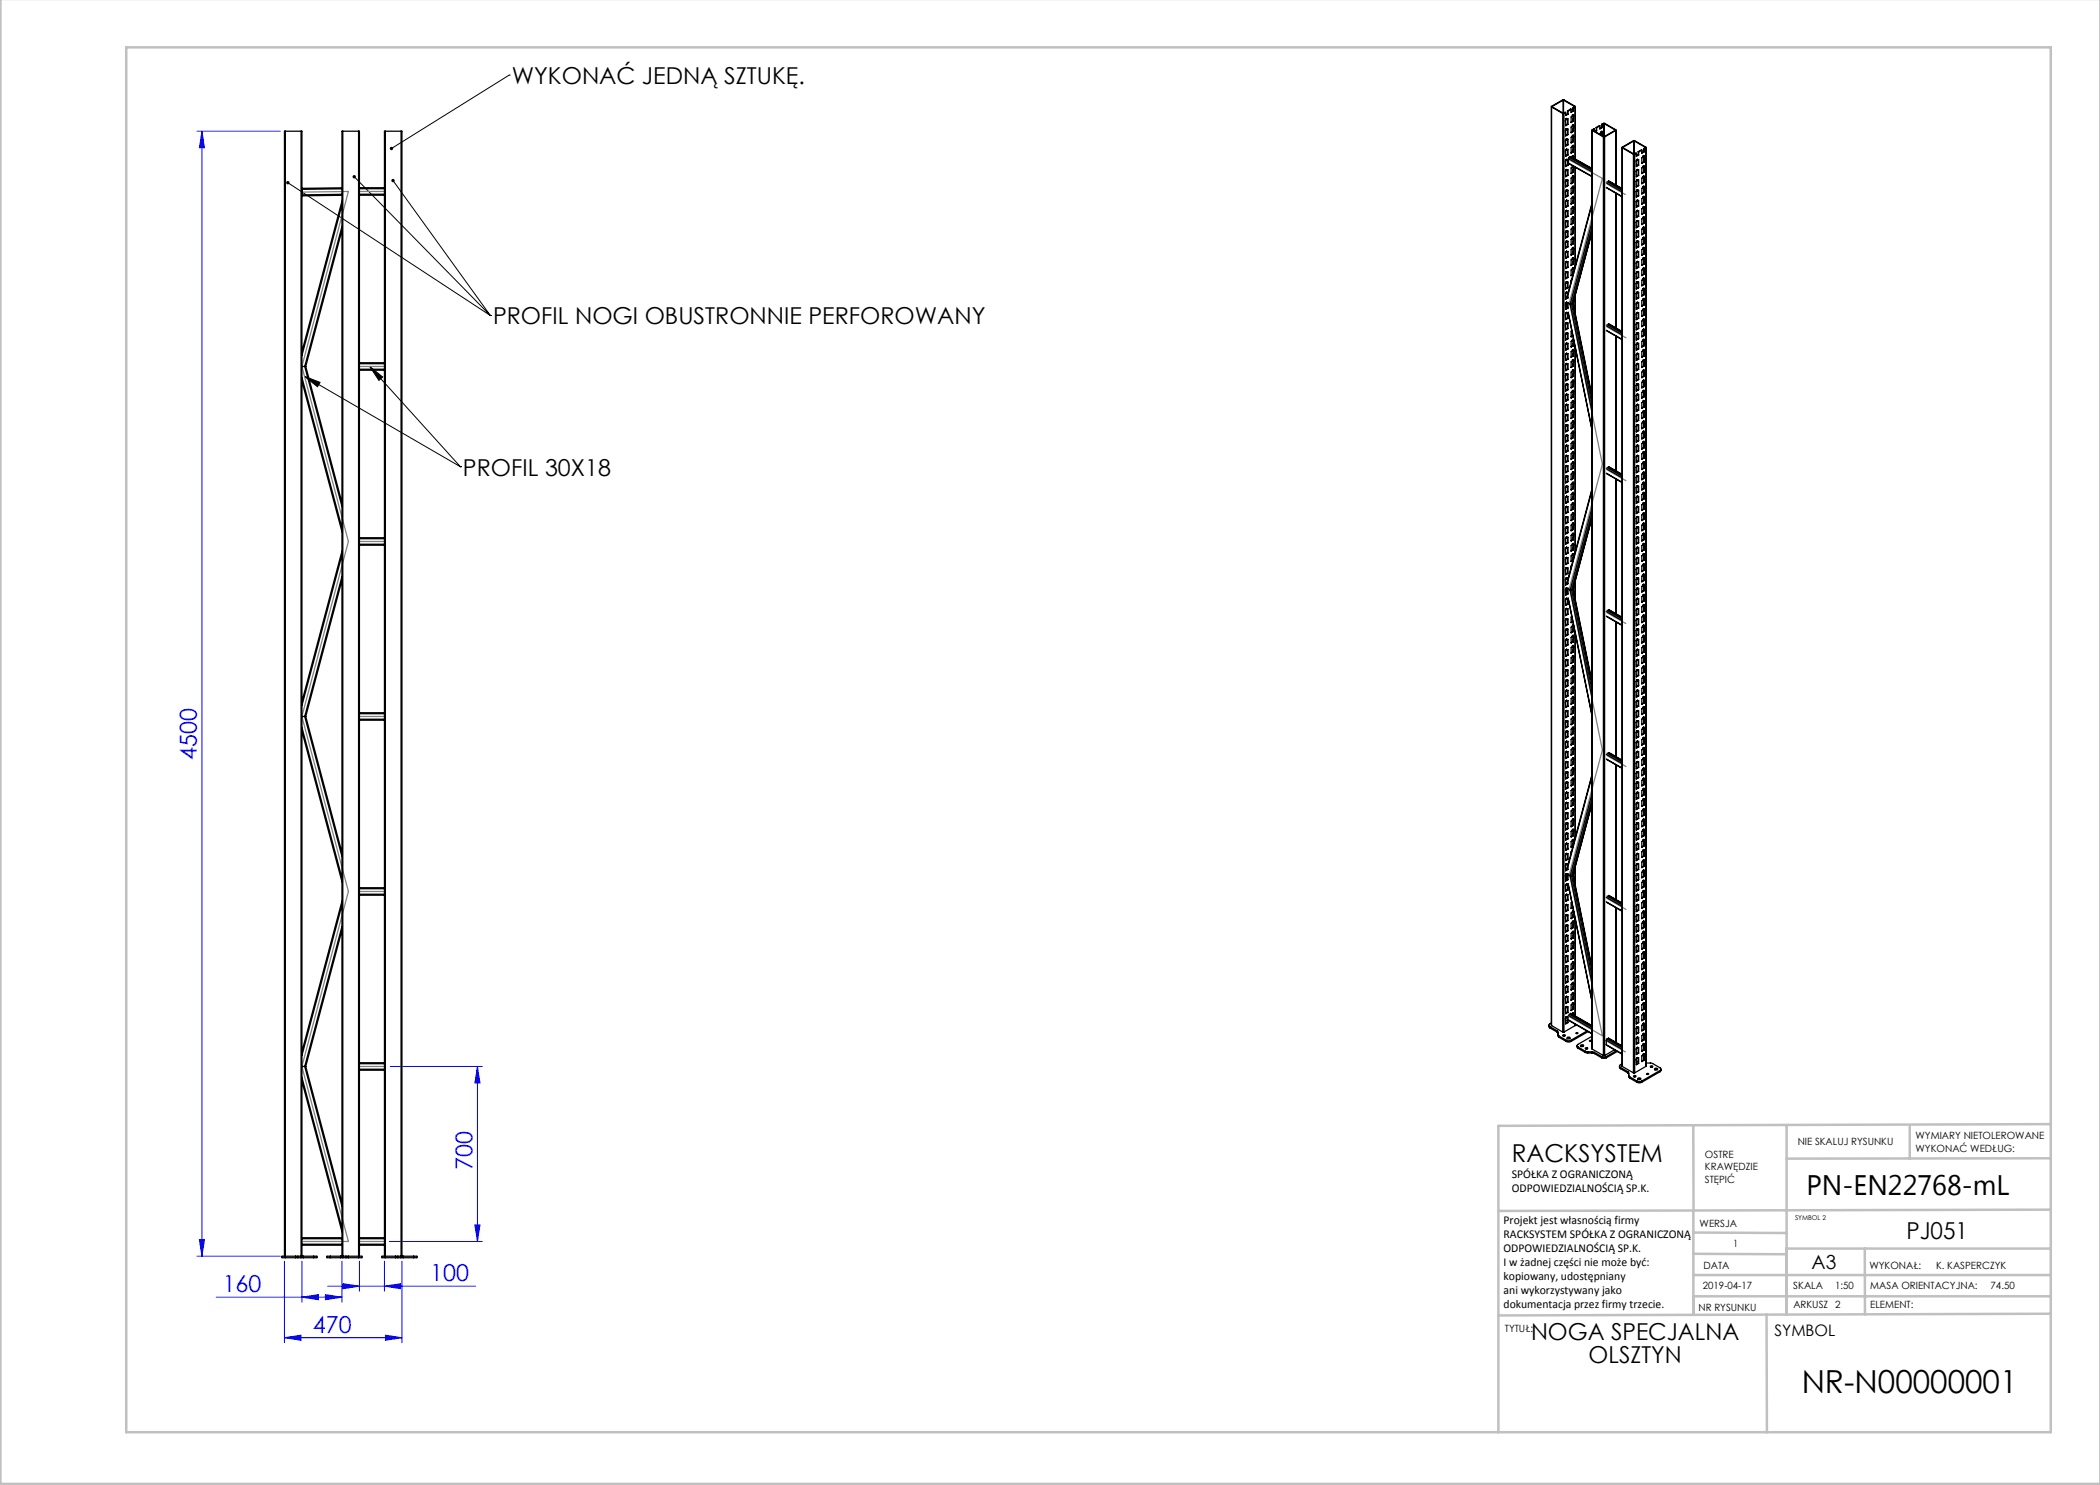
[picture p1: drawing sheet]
<svg xmlns="http://www.w3.org/2000/svg" width="420mm" height="297mm" viewBox="0 0 420 297" stroke-linecap="round" stroke-linejoin="round" font-family="sans-serif">
<defs><g id="words">
<text font-size="6.3" x="360.3" y="278.5">NR-N00000001</text>
<text font-size="5.6" x="361.3" y="239.1">PN-EN22768-mL</text>
<text font-size="4.9" x="302.4" y="232.4">RACKSYSTEM</text>
<g font-size="4.7">
<text x="102.3" y="16.8">WYKONAĆ JEDNĄ SZTUKĘ.</text>
<text x="98.6" y="64.9">PROFIL NOGI OBUSTRONNIE PERFOROWANY</text>
<text x="92.6" y="95.1">PROFIL 30X18</text>
<text x="381.3" y="247.8">PJ051</text>
<text x="306.2" y="268.1">NOGA SPECJALNA</text>
<text x="317.7" y="272.6">OLSZTYN</text>
</g>
<g font-size="4.7" fill="#00f">
<text x="39.4" y="152" transform="rotate(-90 39.4 152)">4500</text>
<text x="94.5" y="234" transform="rotate(-90 94.5 234)">700</text>
<text x="86" y="256.2">100</text>
<text x="44.5" y="258.4">160</text>
<text x="62.6" y="266.5">470</text>
</g>
<text font-size="3.9" x="362.3" y="253.8">A3</text>
<text font-size="3.2" x="354.9" y="267.2">SYMBOL</text>
<g font-size="2.4">
<text x="302.4" y="235.6">SPÓŁKA Z OGRANICZONĄ</text>
<text x="302.4" y="238.4">ODPOWIEDZIALNOŚCIĄ SP.K.</text>
<text x="300.7" y="244.7">Projekt jest własnością firmy</text>
<text x="300.7" y="247.5">RACKSYSTEM SPÓŁKA Z OGRANICZONĄ</text>
<text x="300.7" y="250.3">ODPOWIEDZIALNOŚCIĄ SP.K.</text>
<text x="300.7" y="253.1">I w żadnej części nie może być:</text>
<text x="300.7" y="256">kopiowany, udostępniany</text>
<text x="300.7" y="258.8">ani wykorzystywany jako</text>
<text x="300.7" y="261.6">dokumentacja przez firmy trzecie.</text>
</g>
<g font-size="2">
<text x="383.1" y="227.9">WYMIARY NIETOLEROWANE</text>
<text x="341" y="231.6">OSTRE</text>
<text x="359.5" y="228.9">NIE SKALUJ RYSUNKU</text>
<text x="383.1" y="230.4">WYKONAĆ WEDŁUG:</text>
<text x="341" y="234.1">KRAWĘDZIE</text>
<text x="341" y="236.6">STĘPIĆ</text>
<text x="339.9" y="245.4">WERSJA</text>
<text x="346.6" y="249.5">1</text>
<text x="340.6" y="257.7">2019-04-17</text>
<text x="340.7" y="253.8">DATA</text>
<text x="358.7" y="257.7">SKALA</text>
<text x="367" y="257.7">1:50</text>
<text x="373.9" y="253.8">WYKONAŁ:</text>
<text x="374.1" y="257.7">MASA ORIENTACYJNA:</text>
<text x="387.2" y="253.8">K. KASPERCZYK</text>
<text x="398.1" y="257.7">74.50</text>
<text x="339.7" y="262.3">NR RYSUNKU</text>
<text x="358.7" y="261.7">ARKUSZ 2</text>
<text x="374.1" y="261.7">ELEMENT:</text>
<text x="301" y="266.4">TYTUŁ:</text>
</g>
<text font-size="1.3" x="359" y="244">SYMBOL 2</text>
</g></defs>
<path d="M101.8 15h.1M101.8 15l-23.5 14.7M57.6 36.5l40.5 26.6M70.8 35.3l27.3 27.8M78.6 36.1l19.5 27M60.9 75.3l3.1 1.2-.5 .9zM60.9 75.3l31.2 18M73.9 73.3l2.6 2.1-.7 .7zM73.9 73.3l18.2 20M98.1 63.1h.1M92.1 93.3h.1" fill="none" stroke="#000" stroke-width=".2"/>
<g fill="none" stroke="#00f" stroke-width=".2">
<path d="M39.4 26.2h16.7M40.4 26.2l.5 3.3h-1zM40.4 26.2v225M78.1 213.3h18.4M95.5 213.3v35M95.5 213.3l.5 3.3h-1zM39.4 251.2h16.7M39.9 247.9h1l-.5 3.3zM43.2 259.4h25.2M56.9 252.2v16.3M60.4 259.4l3.3-.5v1zM60.4 252.2v8.2"/>
<path d="M65.1 258.9l3.3 .5-3.3 .5zM65.5 257.2h29.6M68.4 252.2v8.2M68.6 256.7l3.3 .5-3.3 .5zM71.9 252.2v6M76.9 257.2l3.3-.5v1zM76.9 252.2v6M77.9 248.3h18.6M80.4 252.2v16.3M95 245h1l-.5 3.3zM56.9 267.5l3.3-.5v1.1zM56.9 267.5h23.5"/>
<path d="M77.1 267l3.3 .5-3.3 .6z"/>
</g>
<g fill="none" stroke="#c0c0c0" stroke-width=".5">
<path d="M.1 -.1v296.9h419.9M25.2 9.5h385v276.9h-385zM338.7 225.2v16.9M357.3 225v37.9M382 225.4v6.3M410.1 224.8l-110.4 .4v61.2M410.1 231.7h-52.8M338.7 259.3h71.5M338.7 255h71.5M338.7 250.8l18.6 .1M338.7 246.5l18.6 .1M338.7 242.1v20.9"/>
<path d="M373 249.7v13.2M410.1 241.9l-110.4 .3M410.2 249.7h-52.9v13.2M353.3 262.9l.1 23.5M410.2 262.7l-110.5 .4"/>
</g>
<g fill="none" stroke="#808080" stroke-width=".25">
<path d="M60.5 38.4l9.2-.1-9.3 35 9.3 35-9.3 35 9.3 35-9.3 35 9.3 35h-9.3M71.7 38.3h5.2M314 32l6.5 3.7-6.6 24.8 6.6 32.3-6.6 24.8 6.6 32.4-6.6 24.8 6.6 32.4-6.6-3.8M321.4 36.8l3.7 2.1M71.7 73.3h5.4M321.4 65.4l3.8 2.2M321.4 94l3.8 2.1M71.7 108.3h5.4M321.4 122.5l3.8 2.2M71.7 143.3h5.3M321.4 151.1l3.8 2.2M71.7 178.3h5.4"/>
<path d="M321.4 179.7l3.8 2.2M71.7 213.3h5.4M321.5 208.3l3.6 2.1M71.9 248.3h5"/>
</g>
<path d="M57.3 36.3l.3 .2-.3-.1a.34 .34 0 0 0 .2 .5 .34 .34 0 0 0 .4-.5 .34 .34 0 0 0-.6-.1zM70.6 35.1a.34 .34 0 0 0 .1 .6 .34 .34 0 0 0 .5-.4 .34 .34 0 0 0-.5-.2l.1 .2zM78.3 35.9a.34 .34 0 0 0 .2 .5 .34 .34 0 0 0 .4-.4 .34 .34 0 0 0-.5-.2l.2 .3zM60.9 75.3l3.1 1.2-.5 .9zM73.9 73.3l2.6 2.1-.7 .7zM78 29.5v.4l.3-.2-.3 .2a.34 .34 0 0 0 .5 .1 .34 .34 0 0 0 0-.5 .34 .34 0 0 0-.5 0z" fill="#000"/>
<g fill="#00f">
<path d="M60.4 259.4l3.3-.5v1zM65.1 258.9l3.3 .5-3.3 .5z"/>
<path d="M68.6 256.7l3.3 .5-3.3 .5zM76.9 257.2l3.3-.5v1zM56.9 267.5l3.3-.5v1.1zM77.1 267l3.3 .5-3.3 .6z"/>
<path d="M95 245h1l-.5 3.3zM95.5 213.3l.5 3.3h-1z"/>
<path d="M40.4 26.2l.5 3.3h-1zM39.9 247.9h1l-.5 3.3z"/>
</g>
<g fill="none" stroke="#000" stroke-width=".25">
<path d="M57.1 26.2h-.2v225M57.1 26.2l-.1 225.3M57.1 26.2h3.1M60.2 26.2h.2v225M60.2 26.2v225.3M60.5 37.9v1.1M60.5 39v.2l7.9-.1M68.4 37.6l-7.9 .1v.2M68.4 38.9l-7.9 .1M68.4 37.8l-7.9 .1M68.6 26.2h-.2v225M68.6 26.2h3.1"/>
<path d="M68.6 26.2v225M71.7 26.2h.2v225M71.7 26.2v225M71.9 39h5M71.9 37.5h5M71.9 38.8h5M71.9 37.7h5M77.1 26.2h-.2v225M77.1 26.2h3.1M77.1 26.2l-.1 225.3M80.2 26.2h.2v225M80.2 26.2v225.3"/>
<path d="M310.3 21.3v183.8M310.3 21.4v-.1l2.4-1.4 2.3 1.4v.1M310.3 21.4l2.2 1.3M310.3 21.4v183.7M310.4 21.3v.1M310.4 21.4l2.2 1.2M312.5 22.7h.3M312.5 22.7v183.7M312.6 20h.1M312.6 22.6h.1M312.6 20l-2.2 1.3M312.6 20v2.6"/>
<path d="M312.7 20l2.2 1.3M312.7 20v2.6M312.8 22.7v183.7M313.1 22.5l-.4 .1M313.1 22.5l-.3 .2M313.1 22.5v.6l.5-.3M313.1 30.1v1.2l.5-.3M313.1 32.2v1.1l.5-.3M313.2 30.1h.1M313.2 32.1l.1-.3 .1 .2 .2-.1v1.1M313.2 32.1h.1M313.3 23.8h.1"/>
<path d="M313.3 25.8h.1M313.3 27.9h.1M313.3 29.9l.1 .1M313.3 32h.1M313.3 34h.1M313.3 36h.1M313.3 38.1h.1M313.3 25.8l.1 .1M313.3 38.1l.1 .1M313.3 29.9v.1M313.3 23.7v.1M313.3 27.8v.1"/>
<path d="M313.3 29.9h.1M313.3 31.9v.1M313.3 33.9v.1M313.3 38v.1M313.3 23.8l.1 .1M313.3 34l.1 .1M313.3 36.1h.1M313.3 23.8l.3-.1v1.2M313.3 23.8v-.1l-.2 .3v1.1l.5-.2M313.3 25.9l.3-.1v1.1M313.3 25.9v-.2l-.2 .4v1.1l.5-.3M313.3 27.9l.3-.1v1.2"/>
<path d="M313.3 27.9v-.1l-.2 .3v1.1l.5-.2M313.3 30l.3-.1v1.1M313.3 34l.3-.1v1.2M313.3 34v-.1l-.2 .3v1.2l.5-.3M313.3 36.1l.3-.1v1.1M313.3 36.1v-.2l-.2 .4v1.1l.5-.3M313.3 38.1l.3-.1v1.2M313.3 38.1v-.1l-.2 .3v1.1l.5-.2M313.3 30v-.2l-.1 .3M313.5 22.2h.1M313.5 22.8h.1M313.5 22.2v.6"/>
<path d="M313.5 23.8v1M313.5 25.8v1.1M313.5 27.9v1M313.5 29.9v1.1M313.5 32v1M313.5 34v1M313.5 36v1.1M313.5 38.1v1M313.5 22.8l-.4 .2M313.5 24.8l.1 .1M313.5 24.8l-.4 .2M313.5 26.9h.1"/>
<path d="M313.5 26.9l-.4 .2M313.5 28.9l.1 .1M313.5 28.9l-.4 .2M313.5 31h.1M313.5 31l-.4 .2M313.5 33h.1M313.5 33l-.4 .2M313.5 35l.1 .1M313.5 35l-.4 .3M313.5 37.1h.1M313.5 37.1l-.4 .2M313.5 39.1l.1 .1"/>
<path d="M313.5 39.1l-.4 .2M313.6 22.2v.6M313.7 31.7v.9M313.7 31.7l4.7 2.7M313.7 32.6l4.7 2.7M313.8 31.5l-.1 .2M313.8 31.5l4.6 2.5M314.1 31.3l4.3 2.4M314.1 31.3l-.3 .2M314.1 31.3l4.3 2.5M314.2 21.9l-.6 .3M314.2 21.9v.6l.5-.3"/>
<path d="M314.2 21.9l-.7 .3M314.6 33.3l-.4 .3v1.1l.5-.2M314.6 31.2h.1M314.6 33.3h.1M314.6 27.1l.1 .1M314.6 31.2l.1 .1M314.6 35.3l.1 .1M314.6 39.4l.1 .1M314.6 23v.1M314.6 25v.1M314.6 27.1h.1M314.6 29.1v.1"/>
<path d="M314.6 31.1v.1M314.6 35.2v.1M314.6 37.3h.1M314.6 39.3v.1M314.6 23.1h.1M314.6 25.1h.1M314.6 27.2h.1M314.6 29.2h.1M314.6 35.3h.1M314.6 37.4h.1M314.6 39.4h.1M314.6 25.1l.1 .1"/>
<path d="M314.6 21.8h.1M314.6 22.2h.1M314.6 22.2l-.4 .2M314.6 21.8v.4M314.6 23.8v.4M314.6 25.8v.4M314.6 27.9v.4M314.6 29.9v.4M314.6 34v.4M314.6 36v.4M314.6 38.1v.4M314.6 23.8h.1"/>
<path d="M314.6 24.2l.1 .1M314.6 24.2l-.4 .2M314.6 25.8l.1 .1M314.6 26.2l.1 .1M314.6 26.2l-.4 .3M314.6 27.9h.1M314.6 28.3h.1M314.6 28.3l-.4 .2M314.6 29.9l.1 .1M314.6 30.3l.1 .1M314.6 30.3l-.4 .2M314.6 34h.1"/>
<path d="M314.6 34.4l.1 .1M314.6 34.4l-.4 .2M314.6 36l.1 .1M314.6 36.4l.1 .1M314.6 36.4l-.4 .3M314.6 38.1h.1M314.6 38.5h.1M314.6 38.5l-.4 .2M314.6 21.5l.1 .1M314.6 21.5v.3M314.6 23.1v.7M314.6 27.2v.7"/>
<path d="M314.6 31.3v.3M314.6 35.4v.6M314.6 39.4v.7M314.6 37.4v.7M314.6 33.3v.7M314.6 25.1v.7M314.6 29.2v.7M314.6 25.1v-.1l-.4 .4v1.2l.5-.3M314.6 29.2v-.2l-.4 .5v1.1l.5-.2M314.6 37.4v-.2l-.4 .5v1.1l.5-.3M314.6 39.4v-.1l-.4 .4v1.1l.5-.2M314.6 35.4h.1"/>
<path d="M314.6 35.4v-.2l-.4 .4v1.2l.5-.3M314.6 31.3h.1M314.6 31.3v-.2l-.2 .3M314.6 27.2v-.2l-.4 .5v1.1l.5-.3M314.6 23.1v-.2l-.4 .5v1.1l.5-.2M314.6 33.2v.1M314.7 25.2v.7M314.7 29.2v.8M314.7 33.3v.7M314.7 37.4v.7M314.7 23.1v.7M314.7 27.2v.7"/>
<path d="M314.7 31.3v.3M314.7 35.4v.7M314.7 39.4v.8M314.7 21.8v.4M314.7 23.8v.5M314.7 25.9v.4M314.7 27.9v.4M314.7 30v.4M314.7 34v.5M314.7 36.1v.4M314.7 38.1v.4M314.7 21.6v.2"/>
<path d="M314.9 21.3v.1M314.9 21.4l-.3 .1M315 21.4l-.3 .2M315 21.4v10.4M315 33.4v19.9M315.1 21.3v10.5M315.1 33.5v19.6M318.4 26v183.8M318.4 26.1l2.3 1.3M318.4 26.1v183.7M318.5 26h.1M318.5 26l2.3 1.3"/>
<path d="M318.9 25.8l-.5 .2v.1M318.9 25.8l-.4 .2M318.9 25.8v.4M319.2 25.5h.1M319.2 26.1l.1 .1M319.2 25.5v.6M319.2 26.1l-.3 .2M319.3 26.2l-.3 .1M319.3 25.5v.7M320 25.2l-.8 .3M320 25.2l-.7 .3M320 25.2v.6l.4-.3"/>
<path d="M320.3 26.4h.1M320.3 26.3v.1M320.3 25.1h.1M320.3 25.5h.1M320.3 25.5l-.3 .2M320.3 25.1v.4M320.3 24.9l.6-.2 2.3 1.3v.1M320.3 24.9h.1M320.3 24.9v.2M320.4 26.4l-.1 .7M320.4 26.4h.1M320.4 26.4v-.2l-.2 .1-.2 .6"/>
<path d="M320.4 26.4v.7M320.4 25.1v.4M320.4 24.9v.2M320.7 27.4h.2M320.7 27.4v183.7M320.8 27.3h.1M320.8 24.7h.1M320.8 24.7l-.4 .2M320.8 24.7v2.6M320.8 24.7l2.3 1.3M320.9 27.4v183.7M321.3 37.5l3.1 1.8"/>
<path d="M321.3 36.6l3.1 1.8M321.3 37.6l3.1 1.8M321.4 36.3l3 1.8M321.7 36.2l2.7 1.6M321.8 36.2l2.6 1.5M323.1 26h.1M323.1 26l-2.3 1.3M323.2 26.1l-2.3 1.3M323.2 26.1v10.9M323.2 38.6v27M323.2 26v11M323.2 38.7v26.9"/>
<path d="M324.4 29.5l.1 183.8M324.5 29.6v-.2l2.3-1.3 2.4 1.3v.2M324.5 29.6l2.2 1.3M324.5 29.6v183.7M324.5 29.5h.1M324.5 29.5l2.3 1.3M326.7 30.9h.2M326.7 30.9v183.7M326.8 28.2h.1M326.8 30.8h.1M326.8 28.2l-2.3 1.3M326.8 28.2v2.6"/>
<path d="M326.8 28.2l2.3 1.3M326.9 30.9v183.7M327.3 30.7v.6l.4-.3M327.3 30.7l-.5 .1M327.3 30.7l-.4 .2M327.3 32.2v1.1l.4-.3M327.3 32.1h.1M327.4 32h.1M327.4 34h.1M327.4 36h.1M327.4 38.1h.1M327.4 34l.1 .1"/>
<path d="M327.4 36l.1 .1M327.4 38.1l.1 .1M327.4 31.9v.1M327.4 33.9v.1M327.4 38v.1M327.5 34v-.1l-.3 .3 .1 1.2 .4-.3M327.5 36.1v-.2l-.3 .4 .1 1.1 .4-.3M327.5 38.1v-.1l-.3 .3 .1 1.1 .4-.2M327.5 34.1h.1M327.5 36.1h.1M327.5 38.2h.1M327.5 32v-.2l-.2 .3"/>
<path d="M327.5 34.1l.2-.2v1.2M327.5 32l.2-.1v1.1M327.5 36.1l.2-.1v1.1M327.5 38.2l.2-.2v1.2M327.6 30.3l.1 .1M327.6 35l.1 .1M327.6 39.1l.1 .1M327.6 31l-.3 .2M327.6 31h.1M327.6 30.3v.7M327.6 32v1M327.6 34v1"/>
<path d="M327.6 36v1.1M327.6 38.1v1M327.6 33h.1M327.6 33l-.3 .2M327.6 35l-.3 .3M327.6 37.1h.1M327.6 37.1l-.3 .2M327.6 39.1l-.3 .2M327.7 30.4v.6M328.4 30l-.8 .3M328.4 30l-.7 .4M328.4 30v.6l.4-.2"/>
<path d="M328.7 31.2h.1M328.7 35.3l.1 .1M328.7 39.4h.1M328.7 31.2l.1 .1M328.7 31.1v.1M328.7 33.2v.1M328.7 35.2v.1M328.7 37.3h.1M328.7 39.3v.1M328.7 33.3h.1M328.7 35.3h.1M328.7 37.4h.1"/>
<path d="M328.7 32h.1M328.7 32.4h.1M328.7 34h.1M328.7 38.1h.1M328.7 30.3l-.3 .2M328.7 34.4l-.3 .2M328.7 36.4l-.3 .3M328.7 29.9l.1 .1M328.7 30.3l.1 .1M328.7 29.9v.4M328.7 32v.4M328.7 34v.4"/>
<path d="M328.7 36v.4M328.7 38.1v.4M328.7 32.4l-.3 .2M328.7 34.4l.1 .1M328.7 36l.1 .1M328.7 36.4l.1 .1M328.7 38.5h.1M328.7 38.5l-.3 .2M328.7 29.7l.1 .1M328.7 29.7v.2M328.8 31.3l-.1 .7M328.8 35.4l-.1 .6"/>
<path d="M328.8 39.4l-.1 .7M328.8 37.4l-.1 .7M328.8 33.3l-.1 .7M328.8 33.3h.1M328.8 33.3v-.2l-.4 .5v1.1l.4-.2M328.8 37.4h.1M328.8 37.4v-.2l-.4 .5v1.1l.4-.3M328.8 39.4h.1M328.8 39.4v-.1l-.4 .4v1.1l.4-.2M328.8 35.4h.1M328.8 35.4v-.2l-.4 .4v1.2l.4-.3M328.8 31.3v-.2l-.4 .4v1.2l.4-.3"/>
<path d="M328.8 39.4v.8M328.8 33.3v.7M328.8 37.4v.7M328.8 31.3v.7M328.8 35.4v.7M328.8 30v.4M328.8 32v.4M328.8 34v.5M328.8 36.1v.4M328.8 38.1v.4M328.8 29.8v.2M329.1 29.5l-.4 .2"/>
<path d="M329.1 29.5h.1M329.2 29.6l-.4 .2M329.2 29.6v183.7M329.2 29.5v183.8M68.4 46.1l-7.2 27.2M68.4 40.2l-8 30.1M68.4 41l-8 30.1M68.4 45.3l-7.5 28M313.1 42.4v1.1l.5-.2M313.1 44.4v1.2l.5-.3M313.1 52.6v1.1l.5-.2M313.1 54.6v1.2l.5-.3"/>
<path d="M313.1 56.7v1.1l.5-.3M313.2 40.1l.1-.1 .1 .2 .2-.1v1.1l-.5 .3zM313.2 42.3h.1M313.2 44.4l.1-.3 .1 .2 .2-.1v1.1M313.2 44.4h.1M313.2 52.5l.1-.2 .1 .1 .2-.1v1.2M313.2 52.5h.1M313.2 54.6l.1-.3 .1 .2 .2-.1v1.1M313.2 54.6h.1M313.2 56.6l.1-.3 .1 .2 .2-.1v1.1M313.2 56.6h.1M313.3 40.1h.1"/>
<path d="M313.3 42.2h.1M313.3 44.2h.1M313.3 46.2h.1M313.3 48.3h.1M313.3 50.3h.1M313.3 52.4h.1M313.3 54.4h.1M313.3 56.5h.1M313.3 58.5h.1M313.3 40.1l.1 .1M313.3 44.2l.1 .1M313.3 46.2l.1 .1"/>
<path d="M313.3 50.3l.1 .1M313.3 54.4l.1 .1M313.3 42.1v.1M313.3 44.1v.1M313.3 48.2v.1M313.3 52.3v.1M313.3 56.4v.1M313.3 58.4v.1M313.3 48.3l.1 .1M313.3 58.5l.1 .1M313.3 42.2l.3-.1v1.2M313.3 46.3l.3-.1v1.1"/>
<path d="M313.3 46.3v-.2l-.2 .4v1.1l.5-.3M313.3 48.3l.3-.1v1.2M313.3 48.3v-.1l-.2 .3v1.1l.5-.2M313.3 50.4l.3-.1v1.1M313.3 50.4v-.2l-.2 .4v1.1l.5-.3M313.3 58.5l.3-.1v1.2M313.3 58.5v-.1l-.2 .3v1.2l.5-.3M313.3 42.2v-.1l-.1 .2M313.5 59l-.2 .6M313.5 40.1v1.1M313.5 42.2v1M313.5 44.2v1"/>
<path d="M313.5 46.2v1.1M313.5 48.3v1M313.5 50.3v1.1M313.5 52.4v1M313.5 54.4v1.1M313.5 56.5v1M313.5 58.5v1M313.5 41.2h.1M313.5 41.2l-.4 .2M313.5 43.2l.1 .1M313.5 43.2l-.4 .2M313.5 45.2l.1 .1"/>
<path d="M313.5 45.2l-.4 .3M313.5 47.3h.1M313.5 47.3l-.4 .2M313.5 49.3l.1 .1M313.5 49.3l-.4 .2M313.5 51.4h.1M313.5 51.4l-.4 .2M313.5 53.4l.1 .1M313.5 53.4l-.4 .2M313.5 55.5h.1M313.5 55.5l-.4 .2M313.5 57.5h.1"/>
<path d="M313.5 57.5l-.4 .2M313.5 59.5l.1 .1M313.5 59.5l-.4 .3M313.5 59.4l-.1 .2M314.3 56l-.1 .3M314.6 43.5h.1M314.6 47.6h.1M314.6 41.3v.1M314.6 43.4v.1M314.6 45.4v.1M314.6 47.5v.1M314.6 49.5v.1"/>
<path d="M314.6 51.6h.1M314.6 53.6v.1M314.6 41.4h.1M314.6 45.5h.1M314.6 49.6h.1M314.6 53.7h.1M314.6 41.4l.1 .1M314.6 45.5l.1 .1M314.6 49.6l.1 .1M314.6 51.6l.1 .1M314.6 40.1v.4M314.6 42.2v.4"/>
<path d="M314.6 44.2v.4M314.6 46.2v.5M314.6 48.3v.4M314.6 50.3v.4M314.6 52.4v.4M314.6 54.4v.4M314.6 40.1l.1 .1M314.6 40.5l.1 .1M314.6 40.5l-.4 .2M314.6 42.2h.1M314.6 42.6h.1M314.6 42.6l-.4 .2"/>
<path d="M314.6 44.2l.1 .1M314.6 44.6l.1 .1M314.6 44.6l-.4 .2M314.6 46.2l.1 .1M314.6 46.7h.1M314.6 46.7l-.4 .2M314.6 48.3h.1M314.6 48.7h.1M314.6 48.7l-.4 .2M314.6 50.3l.1 .1M314.6 50.7l.1 .1M314.6 50.7l-.4 .3"/>
<path d="M314.6 52.4h.1M314.6 52.8h.1M314.6 52.8l-.4 .2M314.6 54.4l.1 .1M314.6 54.8h.1M314.6 54.8l-.4 .2M314.6 43.5v.7M314.6 47.6v.7M314.6 51.7v.7M314.6 53.7v.7M314.6 49.6v.7M314.6 45.6v.6"/>
<path d="M314.6 41.5v.7M314.6 41.5h.1M314.6 41.5v-.2l-.4 .4v1.2l.5-.3M314.6 45.6h.1M314.6 45.6v-.2l-.4 .4v1.2l.5-.3M314.6 49.6v-.1l-.4 .4v1.2l.5-.3M314.6 53.7v-.2l-.4 .5v1.1l.4-.2M314.6 51.7h.1M314.6 51.7v-.2l-.4 .5v1.1l.5-.3M314.6 47.6v-.2l-.4 .5v1.1l.5-.3M314.6 43.5v-.2l-.4 .5v1.1l.5-.2M314.7 41.5v.7"/>
<path d="M314.7 45.6v.7M314.7 49.7v.7M314.7 53.7v.8M314.7 51.7v.7M314.7 47.6v.7M314.7 43.5v.8M314.7 40.2v.4M314.7 42.2v.4M314.7 44.3v.4M314.7 46.3v.4M314.7 48.3v.4M314.7 50.4v.4"/>
<path d="M314.7 52.4v.4M314.7 54.5v.1M315 59.1v3.5M315.1 59v3.8M318.4 46.4l-3.8 14.3M318.4 40.6l-4.7 17.7M318.4 44.4l-4.4 16.4M318.4 45.5l-4.1 15.3M318.4 46.3l-3.8 14.4M318.4 40.9l-4.8 17.9M327.3 42.4v1.1l.4-.2M327.3 44.4v1.2l.4-.3"/>
<path d="M327.3 56.7v1.1l.4-.3M327.3 52.6v1.1l.4-.2M327.3 54.6v1.2l.4-.3M327.3 42.3h.1M327.3 44.4h.1M327.3 52.5h.1M327.3 54.6h.1M327.3 56.6h.1M327.4 40.1h.1M327.4 42.2h.1M327.4 44.2l.1 .1M327.4 46.2h.1"/>
<path d="M327.4 48.3h.1M327.4 50.3h.1M327.4 52.4h.1M327.4 54.4h.1M327.4 56.5h.1M327.4 58.5h.1M327.4 40.1l.1 .1M327.4 46.2l.1 .1M327.4 48.3l.1 .1M327.4 54.4l.1 .1M327.4 58.5l.1 .1M327.4 42.1v.1"/>
<path d="M327.4 44.1v.1M327.4 48.2v.1M327.4 52.3v.1M327.4 54.3v.1M327.4 56.4v.1M327.4 58.4v.1M327.4 50.4h.1M327.5 44.3h.1M327.5 46.3v-.2l-.3 .4 .1 1.1 .4-.3M327.5 48.3v-.1l-.3 .3 .1 1.1 .4-.2M327.5 50.4v-.2l-.3 .4 .1 1.1 .4-.3M327.5 58.5v-.1l-.3 .3 .1 1.2 .4-.3"/>
<path d="M327.5 44.3v-.2l-.2 .3M327.5 56.5v-.2l-.2 .3M327.5 46.3h.1M327.5 48.4h.1M327.5 50.4h.1M327.5 56.5h.1M327.5 58.6h.1M327.5 40.2v-.2l-.3 .4 .1 1.1 .4-.3M327.5 42.2v-.1l-.2 .2M327.5 52.4v-.1l-.2 .2M327.5 54.5v-.2l-.2 .3M327.5 40.2l.2-.1v1.1"/>
<path d="M327.5 44.3l.2-.1v1.1M327.5 50.4l.2-.1v1.1M327.5 54.5l.2-.1v1.1M327.5 42.2l.2-.1v1.2M327.5 46.3l.2-.1v1.1M327.5 48.4l.2-.2v1.2M327.5 52.4l.2-.1v1.2M327.5 56.5l.2-.1v1.1M327.5 58.6l.2-.2v1.2M327.6 47.3h.1M327.6 51.4h.1M327.6 41.2l-.3 .2"/>
<path d="M327.6 43.2l-.3 .2M327.6 45.2l-.3 .3M327.6 51.4l-.3 .2M327.6 40.1v1.1M327.6 42.2v1M327.6 44.2v1M327.6 46.2v1.1M327.6 48.3v1M327.6 50.3v1.1M327.6 52.4v1M327.6 54.4v1.1M327.6 56.5v1"/>
<path d="M327.6 58.5v1M327.6 41.2h.1M327.6 43.2l.1 .1M327.6 45.2l.1 .1M327.6 47.3l-.3 .2M327.6 49.3l.1 .1M327.6 49.3l-.3 .2M327.6 53.4l.1 .1M327.6 53.4l-.3 .2M327.6 55.5h.1M327.6 55.5l-.3 .2M327.6 57.5h.1"/>
<path d="M327.6 57.5l-.3 .2M327.6 59.5l.1 .1M327.6 59.5l-.3 .2M328.7 43.5h.1M328.7 55.7l.1 .1M328.7 47.6h.1M328.7 51.6l.1 .1M328.7 41.4l.1 .1M328.7 45.5l.1 .1M328.7 53.7h.1M328.7 57.8h.1M328.7 59.8l.1 .1"/>
<path d="M328.7 41.3v.1M328.7 43.4v.1M328.7 45.4v.1M328.7 47.5v.1M328.7 49.5v.1M328.7 51.6h.1M328.7 53.6v.1M328.7 55.6v.1M328.7 57.7v.1M328.7 59.7v.1M328.7 41.4h.1M328.7 45.5h.1"/>
<path d="M328.7 49.6h.1M328.7 59.8h.1M328.7 49.6l.1 .1M328.7 44.6l.1 .1M328.7 46.2l.1 .1M328.7 48.3h.1M328.7 48.7h.1M328.7 50.3l.1 .1M328.7 52.8h.1M328.7 54.4l.1 .1M328.7 56.5h.1M328.7 56.9h.1"/>
<path d="M328.7 58.5h.1M328.7 40.1v.4M328.7 42.2v.4M328.7 44.2v.4M328.7 46.2v.5M328.7 48.3v.4M328.7 50.3v.4M328.7 52.4v.4M328.7 54.4v.4M328.7 56.5v.4M328.7 58.5v.4M328.7 40.1l.1 .1"/>
<path d="M328.7 40.5l.1 .1M328.7 40.5l-.3 .2M328.7 42.2h.1M328.7 42.6h.1M328.7 42.6l-.3 .2M328.7 44.2l.1 .1M328.7 44.6l-.3 .2M328.7 46.7h.1M328.7 46.7l-.3 .2M328.7 48.7l-.3 .2M328.7 50.7l.1 .1M328.7 50.7l-.3 .3"/>
<path d="M328.7 52.8l-.3 .2M328.7 52.4h.1M328.7 54.8l-.3 .2M328.7 54.8l.1 .1M328.7 56.9l-.3 .2M328.7 58.9l-.3 .2M328.7 58.9l.1 .1M328.8 43.5l-.1 .7M328.8 47.6l-.1 .7M328.8 51.7l-.1 .7M328.8 55.8l-.1 .7M328.8 59.8l-.1 .7"/>
<path d="M328.8 57.8l-.1 .7M328.8 53.7l-.1 .7M328.8 45.6l-.1 .6M328.8 41.5l-.1 .7M328.8 49.6l-.1 .7M328.8 41.5h.1M328.8 41.5v-.2l-.4 .4v1.2l.4-.3M328.8 45.6h.1M328.8 45.6v-.2l-.4 .4v1.2l.4-.3M328.8 49.6h.1M328.8 49.6v-.1l-.4 .4v1.2l.4-.3M328.8 53.7h.1"/>
<path d="M328.8 53.7v-.2l-.4 .5v1.1l.4-.2M328.8 57.8h.1M328.8 57.8v-.2l-.4 .5v1.1l.4-.2M328.8 59.9h.1M328.8 59.9v-.2l-.4 .4v1.2l.4-.3M328.8 55.8h.1M328.8 55.8v-.2l-.4 .4v1.2l.4-.3M328.8 51.7h.1M328.8 51.7v-.2l-.4 .5v1.1l.4-.3M328.8 47.6h.1M328.8 47.6v-.2l-.4 .5v1.1l.4-.3M328.8 43.5h.1"/>
<path d="M328.8 43.5v-.2l-.4 .5v1.1l.4-.2M328.8 49.7v.7M328.8 59.9v.7M328.8 41.5v.7M328.8 45.6v.7M328.8 53.7v.8M328.8 57.8v.7M328.8 47.6v.7M328.8 51.7v.7M328.8 55.8v.7M328.8 43.5v.8M328.8 40.2v.4"/>
<path d="M328.8 42.2v.4M328.8 44.3v.4M328.8 46.3v.4M328.8 48.3v.4M328.8 50.4v.4M328.8 52.4v.4M328.8 54.5v.4M328.8 56.5v.4M328.8 58.5v.5M60.4 76.3l8 30M60.4 73.3h.5M60.4 75.5l8 30.1"/>
<path d="M60.9 73.3h.3M60.9 73.3l7.5 28M61.2 73.3l7.2 27.2M71.9 74h5M71.9 72.5h5M71.9 73.8h5M71.9 72.7h5M313.1 64.8v1.2l.5-.3M313.1 66.9v1.1l.5-.2M313.1 77.1v1.1l.5-.2M313.1 79.1v1.2l.5-.3M313.2 64.8h.1"/>
<path d="M313.2 66.8l.1-.3 .1 .2 .2-.1v1.2M313.2 66.8h.1M313.2 77h.1M313.2 79.1l.1-.3 .1 .2 .2-.1v1.1M313.2 79.1h.1M313.2 60.5l.2 1.1-.1-1M313.2 60.5h.1M313.3 60.5h.1M313.3 62.6h.1M313.3 64.6l.1 .1M313.3 66.7h.1M313.3 68.7h.1"/>
<path d="M313.3 70.7h.1M313.3 72.8h.1M313.3 74.8h.1M313.3 76.9h.1M313.3 78.9h.1M313.3 62.6l.1 .1M313.3 74.8l.1 .1M313.3 78.9l.1 .1M313.3 64.6v.1M313.3 68.7v.1M313.3 62.5v.1M313.3 64.6h.1"/>
<path d="M313.3 66.6v.1M313.3 68.6v.1M313.3 72.7v.1M313.3 76.8v.1M313.3 78.8v.1M313.3 60.6h.1M313.3 68.7l.1 .1M313.3 70.8h.1M313.3 72.8l.1 .1M313.3 60.6l.3-.1v1.1M313.3 60.6v-.2l-.2 .4v1.1l.5-.3M313.3 62.6l.3-.1v1.2"/>
<path d="M313.3 62.6v-.1l-.2 .3v1.1l.5-.2M313.3 64.7l.3-.1v1.1M313.3 68.8l.3-.1v1.1M313.3 68.8v-.2l-.2 .3v1.2l.5-.3M313.3 70.8l.3-.1v1.1M313.3 70.8v-.2l-.2 .4v1.1l.5-.3M313.3 72.8l.3-.1v1.2M313.3 72.8v-.1l-.2 .3v1.1l.5-.2M313.3 74.9l.3-.1v1.1M313.3 74.9v-.2l-.2 .4v1.1l.5-.3M313.3 76.9l.3-.1v1.2M313.3 64.7v-.2l-.1 .3"/>
<path d="M313.3 76.9v-.1l-.1 .2M313.5 60.5h.1M313.5 60.5v1.1M313.5 62.6v1M313.5 64.6v1.1M313.5 66.7v1M313.5 68.7v1M313.5 70.7v1.1M313.5 72.8v1M313.5 74.8v1.1M313.5 76.9v1M313.5 78.9v1"/>
<path d="M313.5 61.6h.1M313.5 61.6l-.4 .2M313.5 63.6l.1 .1M313.5 63.6l-.4 .2M313.5 65.7h.1M313.5 65.7l-.4 .2M313.5 67.7l.1 .1M313.5 67.7l-.4 .2M313.5 69.7l.1 .1M313.5 69.7l-.4 .3M313.5 71.8h.1M313.5 71.8l-.4 .2"/>
<path d="M313.5 73.8l.1 .1M313.5 73.8l-.4 .2M313.5 75.9h.1M313.5 75.9l-.4 .2M313.5 77.9l.1 .1M313.5 77.9l-.4 .2M313.5 79.9l.1 .1M313.5 79.9l-.4 .3M313.6 60.6l.4 .2M313.6 62.4l4.8 23.4M313.7 62.8l4.7 23.2M314 60.8h.3"/>
<path d="M314 60.8l4.4 21.5M314.3 60.8l4.1 20.1M314.4 66.2h-.2v1.2l.4-.2M314.5 67.1l-.3 .2M314.6 68h.1M314.6 78.2h.1M314.6 72l.1 .1M314.6 76.1l.1 .1M314.6 67.9v.1M314.6 69.9v.1M314.6 72h.1M314.6 74v.1"/>
<path d="M314.6 76.1h.1M314.6 78.1v.1M314.6 70h.1M314.6 72.1h.1M314.6 74.1h.1M314.6 70l.1 .1M314.6 74.1l.1 .1M314.6 60.7l-.3 .1M314.6 60.7l3.8 18.8M314.6 68.7v.4M314.6 70.7v.5M314.6 72.8v.4"/>
<path d="M314.6 74.8v.4M314.6 76.9v.4M314.6 78.9v.4M314.6 68.7l.1 .1M314.6 69.1l.1 .1M314.6 69.1l-.4 .2M314.6 70.7l.1 .1M314.6 71.2h.1M314.6 71.2l-.4 .2M314.6 72.8h.1M314.6 73.2h.1M314.6 73.2l-.4 .2"/>
<path d="M314.6 74.8l.1 .1M314.6 75.2l.1 .1M314.6 75.2l-.4 .2M314.6 76.9h.1M314.6 77.3h.1M314.6 77.3l-.4 .2M314.6 78.9l.1 .1M314.6 79.3l.1 .1M314.6 79.3l-.4 .2M314.6 60.6l3.8 18.6M314.6 72.1v.7M314.6 76.2v.7"/>
<path d="M314.6 78.2v.7M314.6 74.1v.7M314.6 70.1v.6M314.6 68v.7M314.6 60.6h.1M314.6 70.1h.1M314.6 70.1v-.2l-.4 .4v1.2l.5-.3M314.6 74.1v-.1l-.4 .4v1.2l.5-.3M314.6 78.2v-.2l-.4 .5v1.1l.5-.2M314.6 76.2h.1M314.6 76.2v-.2l-.4 .4v1.2l.5-.3M314.6 72.1v-.2l-.4 .5v1.1l.5-.3"/>
<path d="M314.6 68v-.2l-.4 .5v1.1l.5-.2M314.7 70.1v.7M314.7 74.2v.7M314.7 78.2v.8M314.7 76.2v.7M314.7 72.1v.7M314.7 68v.8M314.7 60.6v.3M314.7 68.8v.4M314.7 70.8v.4M314.7 72.8v.4M314.7 74.9v.4"/>
<path d="M314.7 76.9v.4M314.7 79v.4M314.7 60.4v.2M315 69.4v41.1M315.1 69.7v40.6M321.3 65.2l3.1 1.8M321.3 66.1l3.1 1.8M321.4 64.9l3 1.7M321.7 64.8l2.7 1.6M321.8 64.8l2.6 1.5M323.2 67.2v26.9M323.2 67.2v27"/>
<path d="M327.3 66.9v1.1l.4-.2M327.3 77.1v1.1l.4-.2M327.3 64.8v1.2l.4-.3M327.3 79.1v1.2l.4-.3M327.3 64.8h.1M327.3 66.8h.1M327.3 77h.1M327.3 79.1h.1M327.4 60.5h.1M327.4 62.6h.1M327.4 64.6h.1M327.4 66.7h.1"/>
<path d="M327.4 68.7h.1M327.4 70.7h.1M327.4 72.8h.1M327.4 74.8l.1 .1M327.4 76.9h.1M327.4 78.9h.1M327.4 60.5l.1 .1M327.4 64.6l.1 .1M327.4 70.7l.1 .1M327.4 72.8l.1 .1M327.4 78.9l.1 .1M327.4 62.5v.1"/>
<path d="M327.4 66.6v.1M327.4 68.6v.1M327.4 72.7v.1M327.4 74.8h.1M327.4 76.8v.1M327.4 78.8v.1M327.4 62.6l.1 .1M327.4 68.7l.1 .1M327.5 60.6v-.2l-.3 .4 .1 1.1 .4-.3M327.5 62.6v-.1l-.3 .3 .1 1.1 .4-.2M327.5 68.8v-.2l-.3 .3 .1 1.2 .4-.3M327.5 70.8v-.2l-.3 .4 .1 1.1 .4-.3"/>
<path d="M327.5 72.8v-.1l-.3 .3 .1 1.1 .4-.2M327.5 74.9v-.2l-.3 .4 .1 1.1 .4-.3M327.5 60.6h.1M327.5 62.6h.1M327.5 68.8h.1M327.5 70.8h.1M327.5 72.9h.1M327.5 74.9h.1M327.5 64.7v-.2l-.2 .3M327.5 66.7v-.2l-.2 .3M327.5 76.9v-.1l-.2 .2M327.5 79v-.2l-.2 .3"/>
<path d="M327.5 70.8l.2-.1v1.1M327.5 74.9l.2-.1v1.1M327.5 60.6l.2-.1v1.1M327.5 64.7l.2-.1v1.1M327.5 62.6l.2-.1v1.2M327.5 66.7l.2-.1v1.2M327.5 68.8l.2-.2v1.2M327.5 72.9l.2-.2v1.2M327.5 76.9l.2-.1v1.2M327.5 79l.2-.1v1.1M327.6 69.7l-.3 .3M327.6 71.8l-.3 .2"/>
<path d="M327.6 75.9l-.3 .2M327.6 60.5v1.1M327.6 62.6v1M327.6 64.6v1.1M327.6 66.7v1M327.6 68.7v1M327.6 70.7v1.1M327.6 72.8v1M327.6 74.8v1.1M327.6 76.9v1M327.6 78.9v1M327.6 61.6h.1"/>
<path d="M327.6 61.6l-.3 .2M327.6 63.6l.1 .1M327.6 63.6l-.3 .2M327.6 65.7h.1M327.6 65.7l-.3 .2M327.6 67.7l.1 .1M327.6 67.7l-.3 .2M327.6 69.7l.1 .1M327.6 71.8h.1M327.6 73.8l.1 .1M327.6 73.8l-.3 .2M327.6 75.9h.1"/>
<path d="M327.6 77.9l.1 .1M327.6 77.9l-.3 .2M327.6 79.9l.1 .1M327.6 79.9l-.3 .3M328.7 65.9h.1M328.7 68h.1M328.7 78.2h.1M328.7 76.1l.1 .1M328.7 61.8l.1 .1M328.7 63.9h.1M328.7 65.9l.1 .1M328.7 70l.1 .1"/>
<path d="M328.7 74.1l.1 .1M328.7 61.8h.1M328.7 63.8v.1M328.7 65.8v.1M328.7 67.9v.1M328.7 69.9v.1M328.7 72h.1M328.7 74v.1M328.7 76v.1M328.7 78.1v.1M328.7 61.9h.1M328.7 70h.1"/>
<path d="M328.7 72.1h.1M328.7 74.1h.1M328.7 76.1h.1M328.7 60.5l.1 .1M328.7 60.9l.1 .1M328.7 62.6h.1M328.7 68.7l.1 .1M328.7 60.9l-.3 .3M328.7 78.9l.1 .1M328.7 65l-.3 .2M328.7 75.2l-.3 .2M328.7 60.5v.4"/>
<path d="M328.7 62.6v.4M328.7 64.6v.4M328.7 66.7v.4M328.7 68.7v.4M328.7 70.7v.4M328.7 72.8v.4M328.7 74.8v.4M328.7 76.9v.4M328.7 78.9v.4M328.7 63l-.3 .2M328.7 63h.1M328.7 64.6l.1 .1"/>
<path d="M328.7 65l.1 .1M328.7 66.7h.1M328.7 67.1h.1M328.7 67.1l-.3 .2M328.7 69.1l.1 .1M328.7 69.1l-.3 .2M328.7 70.7l.1 .1M328.7 71.1l.1 .1M328.7 71.1l-.3 .3M328.7 72.8h.1M328.7 73.2h.1M328.7 73.2l-.3 .2"/>
<path d="M328.7 74.8l.1 .1M328.7 75.2l.1 .1M328.7 76.9h.1M328.7 77.3h.1M328.7 77.3l-.3 .2M328.7 79.3l.1 .1M328.7 79.3l-.3 .2M328.8 63.9l-.1 .7M328.8 68l-.1 .7M328.8 72.1l-.1 .7M328.8 78.2l-.1 .7M328.8 74.1l-.1 .7"/>
<path d="M328.8 70.1l-.1 .6M328.8 66l-.1 .7M328.8 61.9l-.1 .7M328.8 76.2l-.1 .7M328.8 61.9h.1M328.8 61.9v-.2l-.4 .5v1.1l.4-.3M328.8 66h.1M328.8 66v-.2l-.4 .4v1.2l.4-.3M328.8 70.1h.1M328.8 70.1v-.2l-.4 .4v1.2l.4-.3M328.8 74.1h.1M328.8 74.1v-.1l-.4 .4v1.1l.4-.2"/>
<path d="M328.8 78.2h.1M328.8 78.2v-.2l-.4 .5v1.1l.4-.2M328.8 76.2h.1M328.8 76.2v-.2l-.4 .4v1.2l.4-.3M328.8 72.1h.1M328.8 72.1v-.2l-.4 .5v1.1l.4-.3M328.8 63.9h.1M328.8 63.9v-.1l-.4 .4v1.1l.4-.2M328.8 68v-.2l-.4 .5v1.1l.4-.2M328.8 70.1v.7M328.8 61.9v.7M328.8 66v.7"/>
<path d="M328.8 74.2v.7M328.8 78.2v.8M328.8 68v.8M328.8 72.1v.7M328.8 76.2v.7M328.8 63.9v.8M328.8 60.6v.4M328.8 62.6v.4M328.8 64.7v.4M328.8 66.7v.4M328.8 68.8v.4M328.8 70.8v.4"/>
<path d="M328.8 72.8v.4M328.8 74.9v.4M328.8 76.9v.4M328.8 79v.4M313.1 89.3v1.2l.5-.3M313.1 91.4v1.1l.5-.3M313.2 87.1l.1-.1 .1 .1 .2-.1v1.2l-.5 .2zM313.2 89.3h.1M313.2 91.3l.1-.3 .1 .2 .2-.1v1.1M313.2 91.3h.1M313.3 80.9h.1M313.3 83h.1"/>
<path d="M313.3 85h.1M313.3 87.1h.1M313.3 89.1l.1 .1M313.3 91.2h.1M313.3 93.2h.1M313.3 95.2h.1M313.3 97.3h.1M313.3 99.3l.1 .1M313.3 95.2l.1 .1M313.3 99.3v.1M313.3 82.9v.1M313.3 87v.1"/>
<path d="M313.3 89.1h.1M313.3 91.1v.1M313.3 93.1v.1M313.3 97.2v.1M313.3 99.3h.1M313.3 89.1v.1M313.3 81h.1M313.3 83l.1 .1M313.3 85.1h.1M313.3 93.2l.1 .1M313.3 97.3l.1 .1M313.3 81l.3-.1v1.1"/>
<path d="M313.3 81v-.2l-.2 .4v1.1l.5-.3M313.3 83l.3-.1v1.2M313.3 83v-.1l-.2 .3v1.1l.5-.2M313.3 85.1l.3-.1v1.1M313.3 85.1v-.2l-.2 .4v1.1l.5-.3M313.3 89.2l.3-.1v1.1M313.3 93.2l.3-.1v1.2M313.3 93.2v-.1l-.2 .3v1.2l.5-.3M313.3 95.3l.3-.1v1.1M313.3 95.3v-.2l-.2 .4v1.1l.5-.3M313.3 97.3l.3-.1v1.2M313.3 97.3v-.1l-.2 .3v1.1l.5-.2"/>
<path d="M313.3 99.4l.3-.1v1.1M313.3 99.4v-.2l-.2 .4v1.1l.5-.3M313.3 89.2v-.2l-.1 .3M313.5 80.9v1.1M313.5 83v1M313.5 85v1.1M313.5 87.1v1M313.5 89.1v1.1M313.5 91.2v1M313.5 93.2v1M313.5 95.2v1.1M313.5 97.3v1"/>
<path d="M313.5 99.3v1.1M313.5 82h.1M313.5 82l-.4 .2M313.5 84l.1 .1M313.5 84l-.4 .2M313.5 86.1h.1M313.5 86.1l-.4 .2M313.5 88.1l.1 .1M313.5 88.1l-.4 .2M313.5 90.2h.1M313.5 90.2l-.4 .2M313.5 92.2h.1"/>
<path d="M313.5 92.2l-.4 .2M313.5 94.2l.1 .1M313.5 94.2l-.4 .3M313.5 96.3h.1M313.5 96.3l-.4 .2M313.5 98.3l.1 .1M313.5 98.3l-.4 .2M314.6 80.2h.1M314.6 90.4h.1M314.6 80.2l.1 .1M314.6 82.3h.1M314.6 84.3l.1 .1"/>
<path d="M314.6 88.4h.1M314.6 90.4l.1 .1M314.6 92.5h.1M314.6 94.5l.1 .1M314.6 96.5l.1 .1M314.6 80.1v.1M314.6 82.2v.1M314.6 84.2v.1M314.6 86.3h.1M314.6 88.3v.1M314.6 90.3v.1M314.6 92.4v.1"/>
<path d="M314.6 94.4v.1M314.6 96.5h.1M314.6 98.5v.1M314.6 84.3h.1M314.6 86.4h.1M314.6 94.5h.1M314.6 96.6h.1M314.6 98.6h.1M314.6 80.9v.5M314.6 83v.4M314.6 85v.4M314.6 87.1v.4"/>
<path d="M314.6 89.1v.4M314.6 91.2v.4M314.6 93.2v.4M314.6 95.2v.4M314.6 97.3v.4M314.6 99.3v.4M314.6 80.9l.1 .1M314.6 81.4h.1M314.6 81.4l-.4 .2M314.6 83h.1M314.6 83.4l.1 .1M314.6 83.4l-.4 .2"/>
<path d="M314.6 85l.1 .1M314.6 85.4l.1 .1M314.6 85.4l-.4 .3M314.6 87.1h.1M314.6 87.5h.1M314.6 87.5l-.4 .2M314.6 89.1l.1 .1M314.6 89.5l.1 .1M314.6 89.5l-.4 .2M314.6 91.2h.1M314.6 91.6h.1M314.6 91.6l-.4 .2"/>
<path d="M314.6 93.2h.1M314.6 93.6l.1 .1M314.6 93.6l-.4 .2M314.6 95.2l.1 .1M314.6 95.6l.1 .1M314.6 95.6l-.4 .3M314.6 97.3h.1M314.6 97.7h.1M314.6 97.7l-.4 .2M314.6 99.3l.1 .1M314.6 99.7l.1 .1M314.6 99.7l-.4 .2"/>
<path d="M314.6 80.3v.6M314.6 84.3v.7M314.6 88.4v.7M314.6 92.5v.7M314.6 96.6v.7M314.6 98.6v.7M314.6 94.6v.6M314.6 90.5v.7M314.6 86.4v.7M314.6 82.3v.7M314.6 82.3v-.2l-.4 .5v1.1l.5-.2M314.6 86.4v-.2l-.4 .5v1.1l.5-.3"/>
<path d="M314.6 90.5h.1M314.6 90.5v-.2l-.4 .4v1.2l.5-.3M314.6 94.6h.1M314.6 94.6v-.2l-.4 .4v1.2l.5-.3M314.6 98.6v-.1l-.4 .4v1.1l.5-.2M314.6 96.6v-.2l-.4 .5v1.1l.5-.3M314.6 92.5v-.2l-.4 .5v1.1l.5-.2M314.6 88.4v-.2l-.4 .5v1.1l.5-.2M314.6 84.3v-.1l-.4 .4v1.2l.5-.3M314.6 80.3h.1M314.6 80.3v-.2l-.4 .4v1.2l.5-.3M314.7 82.3v.7"/>
<path d="M314.7 86.4v.7M314.7 90.5v.7M314.7 94.6v.7M314.7 98.6v.8M314.7 80.3v.7M314.7 84.4v.7M314.7 88.4v.8M314.7 92.5v.7M314.7 96.6v.7M314.7 81v.4M314.7 83v.5M314.7 85.1v.4"/>
<path d="M314.7 87.1v.4M314.7 89.2v.4M314.7 91.2v.4M314.7 93.2v.5M314.7 95.3v.4M314.7 97.3v.4M314.7 99.4v.4M318.4 97.7l-4.7 17.7M318.4 98.1l-4.8 17.9M321.3 93.7l3.1 1.8M321.3 94.6l3.1 1.8M321.3 94.7l3.1 1.8"/>
<path d="M321.4 93.5l3 1.7M321.7 93.3l2.7 1.6M321.8 93.3l2.6 1.6M323.2 95.8v26.9M323.2 95.8v27M327.3 91.4v1.1l.4-.3M327.3 89.3v1.2l.4-.3M327.3 99.5v1.2l.4-.3M327.3 89.3h.1M327.3 91.3h.1M327.3 99.5h.1M327.4 80.9h.1"/>
<path d="M327.4 83h.1M327.4 85h.1M327.4 87.1h.1M327.4 89.1h.1M327.4 91.2h.1M327.4 93.2h.1M327.4 95.2h.1M327.4 97.3h.1M327.4 99.3h.1M327.4 83l.1 .1M327.4 95.2l.1 .1M327.4 99.3l.1 .1"/>
<path d="M327.4 80.9l.1 .1M327.4 89.1l.1 .1M327.4 93.2l.1 .1M327.4 82.9v.1M327.4 87v.1M327.4 91.1v.1M327.4 93.1v.1M327.4 97.2v.1M327.4 85.1h.1M327.4 97.3l.1 .1M327.5 81v-.2l-.3 .4 .1 1.1 .4-.3M327.5 83v-.1l-.3 .3 .1 1.1 .4-.2"/>
<path d="M327.5 85.1v-.2l-.3 .4 .1 1.1 .4-.3M327.5 91.2h.1M327.5 93.2v-.1l-.3 .3 .1 1.2 .4-.3M327.5 95.3v-.2l-.3 .4 .1 1.1 .4-.3M327.5 97.3v-.1l-.3 .3 .1 1.1 .4-.2M327.5 91.2v-.2l-.2 .3M327.5 81h.1M327.5 83.1h.1M327.5 85.1h.1M327.5 93.3h.1M327.5 95.3h.1M327.5 97.4h.1"/>
<path d="M327.5 87.1v-.1l-.3 .3 .1 1.1 .4-.2M327.5 89.2v-.2l-.2 .3M327.5 99.4v-.2l-.2 .3M327.5 91.2l.2-.1v1.1M327.5 81l.2-.1v1.1M327.5 85.1l.2-.1v1.1M327.5 83.1l.2-.2v1.2M327.5 87.1l.2-.1v1.2M327.5 89.2l.2-.1v1.1M327.5 93.3l.2-.2v1.2M327.5 95.3l.2-.1v1.1M327.5 97.4l.2-.2v1.2"/>
<path d="M327.5 99.4l.2-.1v1.1M327.6 86.1h.1M327.6 94.2l.1 .1M327.6 98.3l.1 .1M327.6 82l-.3 .2M327.6 90.2l-.3 .2M327.6 92.2l-.3 .2M327.6 94.2l-.3 .3M327.6 96.3l-.3 .2M327.6 80.9v1.1M327.6 83v1M327.6 85v1.1"/>
<path d="M327.6 87.1v1M327.6 89.1v1.1M327.6 91.2v1M327.6 93.2v1M327.6 95.2v1.1M327.6 97.3v1M327.6 99.3v1.1M327.6 82h.1M327.6 84l.1 .1M327.6 84l-.3 .2M327.6 86.1l-.3 .2M327.6 88.1l.1 .1"/>
<path d="M327.6 88.1l-.3 .2M327.6 90.2h.1M327.6 92.2h.1M327.6 96.3h.1M327.6 98.3l-.3 .2M328.7 80.2l.1 .1M328.7 90.4l.1 .1M328.7 88.4h.1M328.7 92.5h.1M328.7 96.5l.1 .1M328.7 98.6h.1M328.7 82.3h.1"/>
<path d="M328.7 86.3l.1 .1M328.7 94.5l.1 .1M328.7 80.1v.1M328.7 82.2v.1M328.7 84.2v.1M328.7 86.3h.1M328.7 88.3v.1M328.7 90.3v.1M328.7 92.4v.1M328.7 94.4v.1M328.7 96.5h.1M328.7 98.5v.1"/>
<path d="M328.7 84.3h.1M328.7 94.5h.1M328.7 96.6h.1M328.7 84.3l.1 .1M328.7 80.9l.1 .1M328.7 81.4h.1M328.7 85l.1 .1M328.7 85.4l.1 .1M328.7 89.5l.1 .1M328.7 91.6h.1M328.7 93.2h.1M328.7 93.6l.1 .1"/>
<path d="M328.7 81.4l-.3 .2M328.7 97.3h.1M328.7 97.7h.1M328.7 99.7l.1 .1M328.7 85.4l-.3 .3M328.7 87.5l-.3 .2M328.7 80.9v.5M328.7 83v.4M328.7 85v.4M328.7 87.1v.4M328.7 89.1v.4M328.7 91.2v.4"/>
<path d="M328.7 93.2v.4M328.7 95.2v.4M328.7 97.3v.4M328.7 99.3v.4M328.7 83h.1M328.7 83.4h.1M328.7 83.4l-.3 .2M328.7 87.1h.1M328.7 87.5h.1M328.7 89.1l.1 .1M328.7 89.5l-.3 .2M328.7 91.2h.1"/>
<path d="M328.7 91.6l-.3 .2M328.7 93.6l-.3 .2M328.7 95.2l.1 .1M328.7 95.6l.1 .1M328.7 95.6l-.3 .3M328.7 97.7l-.3 .2M328.7 99.3l.1 .1M328.7 99.7l-.3 .2M328.8 80.3l-.1 .6M328.8 84.3l-.1 .7M328.8 88.4l-.1 .7M328.8 92.5l-.1 .7"/>
<path d="M328.8 96.6l-.1 .7M328.8 98.6l-.1 .7M328.8 94.6l-.1 .6M328.8 90.5l-.1 .7M328.8 86.4l-.1 .7M328.8 82.3l-.1 .7M328.8 82.3h.1M328.8 82.3v-.2l-.4 .5v1.1l.4-.3M328.8 86.4h.1M328.8 86.4v-.2l-.4 .5v1.1l.4-.3M328.8 90.5h.1M328.8 90.5v-.2l-.4 .4v1.2l.4-.3"/>
<path d="M328.8 94.6h.1M328.8 94.6v-.2l-.4 .4v1.2l.4-.3M328.8 98.6h.1M328.8 98.6v-.1l-.4 .4v1.1l.4-.2M328.8 96.6h.1M328.8 96.6v-.2l-.4 .5v1.1l.4-.3M328.8 92.5h.1M328.8 92.5v-.2l-.4 .5v1.1l.4-.2M328.8 88.4h.1M328.8 88.4v-.2l-.4 .5v1.1l.4-.2M328.8 84.3h.1M328.8 84.3v-.1l-.4 .4v1.2l.4-.3"/>
<path d="M328.8 80.3h.1M328.8 80.3v-.2l-.4 .4v1.2l.4-.3M328.8 90.5v.7M328.8 80.3v.7M328.8 82.3v.7M328.8 86.4v.7M328.8 94.6v.7M328.8 98.6v.8M328.8 88.4v.8M328.8 92.5v.7M328.8 96.6v.7M328.8 84.4v.7"/>
<path d="M328.8 81v.4M328.8 83v.4M328.8 85.1v.4M328.8 87.1v.4M328.8 89.2v.4M328.8 91.2v.4M328.8 93.2v.5M328.8 95.3v.4M328.8 97.3v.4M328.8 99.4v.4M68.4 116.1l-7.2 27.2M68.4 110.2l-8 30.1"/>
<path d="M68.4 115.3l-7.5 28M68.4 111l-8 30.1M71.9 107.5h5M71.9 109h5M71.9 107.7h5M71.9 108.8h5M313.1 101.6v1.1l.5-.2M313.1 103.6v1.2l.5-.3M313.1 111.8v1.1l.5-.2M313.1 113.8v1.2l.5-.3M313.1 115.9v1.1l.5-.3M313.2 101.5h.1"/>
<path d="M313.2 103.6l.1-.3 .1 .2 .2-.1v1.1M313.2 103.6h.1M313.2 111.7h.1M313.2 113.8h.1M313.2 115.8l.1-.3 .1 .2 .2-.1v1.1M313.2 115.8h.1M313.2 117.7l.2 1.1-.1-1.1M313.2 117.6l.1 .1M313.3 101.4h.1M313.3 103.4h.1M313.3 105.4h.1M313.3 107.5h.1"/>
<path d="M313.3 109.5h.1M313.3 111.6h.1M313.3 113.6l.1 .1M313.3 115.7h.1M313.3 117.7h.1M313.3 119.7h.1M313.3 103.4l.1 .1M313.3 107.5l.1 .1M313.3 119.7l.1 .1M313.3 113.6v.1M313.3 101.3v.1M313.3 103.3v.1"/>
<path d="M313.3 107.4v.1M313.3 111.5v.1M313.3 113.5v.1M313.3 115.6v.1M313.3 117.6v.1M313.3 105.5h.1M313.3 109.6h.1M313.3 117.7l.1 .1M313.3 101.4l.3-.1v1.2M313.3 105.5l.3-.1v1.1M313.3 105.5v-.2l-.2 .4v1.1l.5-.3M313.3 107.5l.3-.1v1.2"/>
<path d="M313.3 107.5v-.1l-.2 .3v1.1l.5-.2M313.3 109.6l.3-.1v1.1M313.3 109.6v-.2l-.2 .4v1.1l.5-.3M313.3 111.6l.3-.1v1.2M313.3 113.7l.3-.1v1.1M313.3 117.7l.3-.1v1.2M313.3 117.7v-.1l-.2 .3v1.2l.5-.3M313.3 119.8l.3-.1v1.1M313.3 119.8v-.2l-.2 .4v1.1l.5-.3M313.3 101.4v-.1l-.1 .2M313.3 111.6v-.1l-.1 .2M313.3 113.7v-.2l-.1 .3"/>
<path d="M313.5 117.7h.1M313.5 116.2l-.2 .6M313.5 101.4v1M313.5 103.4v1M313.5 105.4v1.1M313.5 107.5v1M313.5 109.5v1.1M313.5 111.6v1M313.5 113.6v1.1M313.5 115.7v1M313.5 117.7v1M313.5 119.7v1.1"/>
<path d="M313.5 100.4h.1M313.5 100.4l-.4 .2M313.5 102.4l.1 .1M313.5 102.4l-.4 .2M313.5 104.4l.1 .1M313.5 104.4l-.4 .3M313.5 106.5h.1M313.5 106.5l-.4 .2M313.5 108.5l.1 .1M313.5 108.5l-.4 .2M313.5 110.6h.1M313.5 110.6l-.4 .2"/>
<path d="M313.5 112.6l.1 .1M313.5 112.6l-.4 .2M313.5 114.7h.1M313.5 114.7l-.4 .2M313.5 116.7h.1M313.5 116.7l-.4 .2M313.5 118.7l.1 .1M313.5 118.7l-.4 .2M313.5 116.5l-.1 .2M313.6 119.6l4.8 23.6M313.6 117.8l.4 .2M314 118h.3"/>
<path d="M314 118l4.4 21.5M314.3 113.1l-.1 .4M314.3 118l4.1 20.1M314.6 102.7h.1M314.6 100.6l.1 .1M314.6 106.8h.1M314.6 100.5v.1M314.6 102.6v.1M314.6 104.6v.1M314.6 106.7v.1M314.6 108.7v.1M314.6 110.8h.1"/>
<path d="M314.6 100.6h.1M314.6 104.7h.1M314.6 108.8h.1M314.6 104.7l.1 .1M314.6 108.8l.1 .1M314.6 110.8l.1 .1M314.6 117.9l-.3 .1M314.6 117.9l3.8 18.8M314.6 101.4v.4M314.6 103.4v.4M314.6 105.4v.5M314.6 107.5v.4"/>
<path d="M314.6 109.5v.4M314.6 111.6v.4M314.6 101.4h.1M314.6 101.8h.1M314.6 101.8l-.4 .2M314.6 103.8l-.4 .2M314.6 103.4l.1 .1M314.6 103.8l.1 .1M314.6 105.9l-.4 .2M314.6 105.4l.1 .1M314.6 105.9h.1M314.6 107.9l-.4 .2"/>
<path d="M314.6 107.5h.1M314.6 107.9h.1M314.6 109.5l.1 .1M314.6 109.9l.1 .1M314.6 109.9l-.4 .3M314.6 112l-.4 .2M314.6 111.6h.1M314.6 112h.1M314.6 117.8l3.8 18.5M314.6 100.7v.7M314.6 104.8v.6M314.6 108.8v.7"/>
<path d="M314.6 110.9v.7M314.6 106.8v.7M314.6 102.7v.7M314.6 117.7h.1M314.6 102.7v-.2l-.4 .5v1.1l.5-.2M314.6 106.8v-.2l-.4 .5v1.1l.5-.3M314.6 110.9h.1M314.6 110.9v-.2l-.4 .5v1.1l.4-.2M314.6 108.8v-.1l-.4 .4v1.2l.5-.3M314.6 104.8h.1M314.6 104.8v-.2l-.4 .4v1.2l.5-.3M314.6 100.7h.1"/>
<path d="M314.6 100.7v-.2l-.4 .4v1.2l.5-.3M314.7 102.7v.8M314.7 106.8v.7M314.7 110.9v.7M314.7 100.7v.7M314.7 104.8v.7M314.7 108.9v.7M314.7 101.4v.4M314.7 103.5v.4M314.7 105.5v.4M314.7 107.5v.4M314.7 109.6v.4"/>
<path d="M314.7 111.6v.1M314.7 117.7v.4M314.7 117.5v.2M315 116.3v3.4M315.1 116.1v3.9M318.4 103.6l-3.8 14.3M318.4 101.6l-4.4 16.4M318.4 102.7l-4.1 15.3M318.4 103.4l-3.8 14.5M327.3 101.6v1.1l.4-.2M327.3 103.6v1.2l.4-.3M327.3 111.8v1.1l.4-.2"/>
<path d="M327.3 113.8v1.2l.4-.3M327.3 101.5h.1M327.3 103.6h.1M327.3 111.7h.1M327.3 113.8h.1M327.4 101.4h.1M327.4 103.4l.1 .1M327.4 105.4h.1M327.4 107.5h.1M327.4 109.5h.1M327.4 111.6h.1M327.4 113.6h.1"/>
<path d="M327.4 115.7h.1M327.4 117.7h.1M327.4 119.7h.1M327.4 105.4l.1 .1M327.4 107.5l.1 .1M327.4 113.6l.1 .1M327.4 117.7l.1 .1M327.4 119.7l.1 .1M327.4 101.3v.1M327.4 103.3v.1M327.4 107.4v.1M327.4 111.5v.1"/>
<path d="M327.4 113.5v.1M327.4 115.6v.1M327.4 117.6v.1M327.4 109.6h.1M327.5 105.5v-.2l-.3 .4 .1 1.1 .4-.3M327.5 107.5v-.1l-.3 .3 .1 1.1 .4-.2M327.5 109.6v-.2l-.3 .4 .1 1.1 .4-.3M327.5 115.7v-.2l-.3 .4 .1 1.1 .4-.3M327.5 117.7v-.1l-.3 .3 .1 1.2 .4-.3M327.5 119.8v-.2l-.3 .4 .1 1.1 .4-.3M327.5 103.5v-.2l-.2 .3M327.5 103.5h.1"/>
<path d="M327.5 105.5h.1M327.5 107.6h.1M327.5 109.6h.1M327.5 115.7h.1M327.5 117.8h.1M327.5 119.8h.1M327.5 101.4v-.2l-.2 .3M327.5 111.6v-.1l-.2 .2M327.5 113.7v-.2l-.2 .3M327.5 101.4l.2-.1v1.2M327.5 111.6l.2-.1v1.2M327.5 113.7l.2-.1v1.1"/>
<path d="M327.5 103.5l.2-.1v1.1M327.5 105.5l.2-.1v1.1M327.5 107.6l.2-.2v1.2M327.5 109.6l.2-.1v1.1M327.5 115.7l.2-.1v1.1M327.5 117.8l.2-.2v1.2M327.5 119.8l.2-.1v1.1M327.6 102.4l.1 .1M327.6 106.5h.1M327.6 110.6h.1M327.6 114.7h.1M327.6 102.4l-.3 .2"/>
<path d="M327.6 112.6l-.3 .2M327.6 114.7l-.3 .2M327.6 116.7l-.3 .2M327.6 101.4v1M327.6 103.4v1M327.6 105.4v1.1M327.6 107.5v1M327.6 109.5v1.1M327.6 111.6v1M327.6 113.6v1.1M327.6 115.7v1M327.6 117.7v1"/>
<path d="M327.6 119.7v1.1M327.6 100.4h.1M327.6 100.4l-.3 .2M327.6 104.4l.1 .1M327.6 104.4l-.3 .3M327.6 106.5l-.3 .2M327.6 108.5l.1 .1M327.6 108.5l-.3 .2M327.6 110.6l-.3 .2M327.6 112.6l.1 .1M327.6 116.7h.1M327.6 118.7l.1 .1"/>
<path d="M327.6 118.7l-.3 .2M328.7 102.7h.1M328.7 114.9h.1M328.7 100.6l.1 .1M328.7 104.7l.1 .1M328.7 108.8h.1M328.7 110.8l.1 .1M328.7 114.9l.1 .1M328.7 106.8h.1M328.7 119l.1 .1M328.7 100.5v.1M328.7 102.6v.1"/>
<path d="M328.7 104.6v.1M328.7 106.7v.1M328.7 108.7v.1M328.7 110.8h.1M328.7 112.8v.1M328.7 114.8v.1M328.7 116.9v.1M328.7 118.9v.1M328.7 100.6h.1M328.7 104.7h.1M328.7 112.9h.1M328.7 117h.1"/>
<path d="M328.7 119h.1M328.7 101.4h.1M328.7 101.8h.1M328.7 103.8l.1 .1M328.7 105.4l.1 .1M328.7 105.9h.1M328.7 107.9h.1M328.7 109.5l.1 .1M328.7 109.9l.1 .1M328.7 113.6l.1 .1M328.7 116.1h.1M328.7 101.8l-.3 .2"/>
<path d="M328.7 101.4v.4M328.7 103.4v.4M328.7 105.4v.5M328.7 107.5v.4M328.7 109.5v.4M328.7 111.6v.4M328.7 113.6v.4M328.7 115.7v.4M328.7 117.7v.4M328.7 119.7v.4M328.7 103.4l.1 .1M328.7 103.8l-.3 .2"/>
<path d="M328.7 105.9l-.3 .2M328.7 107.5h.1M328.7 107.9l-.3 .2M328.7 109.9l-.3 .2M328.7 111.6h.1M328.7 112h.1M328.7 112l-.3 .2M328.7 114l.1 .1M328.7 114l-.3 .2M328.7 115.7h.1M328.7 116.1l-.3 .2M328.7 117.7h.1"/>
<path d="M328.7 118.1l.1 .1M328.7 118.1l-.3 .2M328.7 119.7l.1 .1M328.8 100.7l-.1 .7M328.8 104.8l-.1 .6M328.8 108.8l-.1 .7M328.8 112.9l-.1 .7M328.8 117l-.1 .7M328.8 119l-.1 .7M328.8 115l-.1 .7M328.8 110.9l-.1 .7M328.8 106.8l-.1 .7"/>
<path d="M328.8 102.7l-.1 .7M328.8 106.8h.1M328.8 106.8v-.2l-.4 .5v1.1l.4-.3M328.8 110.9h.1M328.8 110.9v-.2l-.4 .5v1.1l.4-.3M328.8 119.1h.1M328.8 119.1v-.2l-.4 .4v1.2l.4-.3M328.8 117h.1M328.8 117v-.2l-.4 .5v1.1l.4-.2M328.8 112.9h.1M328.8 112.9v-.2l-.4 .5v1.1l.4-.2M328.8 108.8h.1"/>
<path d="M328.8 108.8v-.1l-.4 .4v1.2l.4-.3M328.8 104.8h.1M328.8 104.8v-.2l-.4 .4v1.2l.4-.3M328.8 100.7h.1M328.8 100.7v-.2l-.4 .4v1.2l.4-.3M328.8 102.7v-.2l-.4 .5v1.1l.4-.2M328.8 115v-.2l-.4 .4v1.2l.4-.3M328.8 100.7v.7M328.8 102.7v.8M328.8 106.8v.7M328.8 110.9v.7M328.8 115v.7"/>
<path d="M328.8 119.1v.7M328.8 108.9v.7M328.8 112.9v.8M328.8 117v.7M328.8 104.8v.7M328.8 101.4v.4M328.8 103.5v.4M328.8 105.5v.4M328.8 107.5v.4M328.8 109.6v.4M328.8 111.6v.4M328.8 113.7v.4"/>
<path d="M328.8 115.7v.4M328.8 117.7v.5M328.8 119.8v.4M313.1 124v1.2l.5-.3M313.1 126.1v1.1l.5-.2M313.1 136.3v1.1l.5-.2M313.1 138.3v1.2l.5-.3M313.2 124h.1M313.2 126h.1M313.2 136.2h.1M313.2 138.3h.1M313.3 121.8h.1"/>
<path d="M313.3 123.8l.1 .1M313.3 125.9h.1M313.3 127.9h.1M313.3 129.9h.1M313.3 132h.1M313.3 134l.1 .1M313.3 136.1h.1M313.3 138.1l.1 .1M313.3 127.9l.1 .1M313.3 132l.1 .1M313.3 134v.1M313.3 138.1v.1"/>
<path d="M313.3 121.7v.1M313.3 123.8h.1M313.3 125.8v.1M313.3 127.8v.1M313.3 131.9v.1M313.3 134h.1M313.3 136v.1M313.3 138v.1M313.3 123.8v.1M313.3 121.8l.1 .1M313.3 130h.1M313.3 121.8l.3-.1v1.2"/>
<path d="M313.3 121.8v-.1l-.2 .3v1.1l.5-.2M313.3 123.9l.3-.1v1.1M313.3 125.9l.3-.1v1.2M313.3 128l.3-.2v1.2M313.3 128v-.2l-.2 .3v1.2l.5-.3M313.3 130l.3-.1v1.1M313.3 130v-.2l-.2 .4v1.1l.5-.3M313.3 132l.3-.1v1.2M313.3 132v-.1l-.2 .3v1.1l.5-.2M313.3 134.1l.3-.1v1.1M313.3 134.1v-.2l-.2 .4v1.1l.5-.3M313.3 136.1l.3-.1v1.2"/>
<path d="M313.3 138.2l.3-.1v1.1M313.3 123.9v-.2l-.1 .3M313.3 125.9v-.2l-.1 .3M313.3 136.1v-.1l-.1 .2M313.3 138.2v-.2l-.1 .3M313.5 121.8v1M313.5 123.8v1.1M313.5 125.9v1M313.5 127.9v1M313.5 129.9v1.1M313.5 132v1M313.5 134v1.1"/>
<path d="M313.5 136.1v1M313.5 138.1v1M313.5 120.8h.1M313.5 120.8l-.4 .2M313.5 122.8l.1 .1M313.5 122.8l-.4 .2M313.5 124.9h.1M313.5 124.9l-.4 .2M313.5 126.9l.1 .1M313.5 126.9l-.4 .2M313.5 128.9l.1 .1M313.5 128.9l-.4 .3"/>
<path d="M313.5 131h.1M313.5 131l-.4 .2M313.5 133l.1 .1M313.5 133l-.4 .2M313.5 135.1h.1M313.5 135.1l-.4 .2M313.5 137.1l.1 .1M313.5 137.1l-.4 .2M313.5 139.1l.1 .1M313.5 139.1l-.4 .3M314.4 123.3l-.2 .1v1.1l.4-.2M314.5 124.3l-.3 .1"/>
<path d="M314.6 125.1l.1 .1M314.6 127.2h.1M314.6 137.4h.1M314.6 139.4l.1 .1M314.6 131.2l.1 .1M314.6 135.3l.1 .1M314.6 139.4v.1M314.6 125v.1M314.6 127.1v.1M314.6 129.1v.1M314.6 131.2h.1M314.6 133.2v.1"/>
<path d="M314.6 135.2v.1M314.6 137.3v.1M314.6 139.3v.1M314.6 125.1v.1M314.6 129.2h.1M314.6 131.3h.1M314.6 133.3h.1M314.6 135.3h.1M314.6 129.2l.1 .1M314.6 133.3l.1 .1M314.6 125.9v.4M314.6 127.9v.4"/>
<path d="M314.6 129.9v.5M314.6 132v.4M314.6 134v.4M314.6 136.1v.4M314.6 138.1v.4M314.6 125.9h.1M314.6 126.3h.1M314.6 126.3l-.4 .2M314.6 127.9l.1 .1M314.6 128.3l.1 .1M314.6 128.3l-.4 .2M314.6 129.9l.1 .1"/>
<path d="M314.6 130.4h.1M314.6 130.4l-.4 .2M314.6 132h.1M314.6 132.4h.1M314.6 132.4l-.4 .2M314.6 134l.1 .1M314.6 134.4l.1 .1M314.6 134.4l-.4 .2M314.6 136.1h.1M314.6 136.5h.1M314.6 136.5l-.4 .2M314.6 138.1l.1 .1"/>
<path d="M314.6 138.5l.1 .1M314.6 138.5l-.4 .2M314.6 129.3v.6M314.6 133.3v.7M314.6 137.4v.7M314.6 139.5v.6M314.6 135.4v.7M314.6 131.3v.7M314.6 127.2v.7M314.6 125.2v.7M314.6 127.2v-.2l-.4 .5v1.1l.5-.2M314.6 131.3v-.2l-.4 .5v1.1l.5-.3"/>
<path d="M314.6 135.4h.1M314.6 135.4v-.2l-.4 .4v1.2l.5-.3M314.6 139.5h.1M314.6 139.5v-.2l-.4 .4v1.2l.5-.3M314.6 137.4v-.2l-.4 .5v1.1l.5-.2M314.6 133.3v-.1l-.4 .4v1.1l.5-.2M314.6 129.3h.1M314.6 129.3v-.2l-.4 .4v1.2l.5-.3M314.6 125.2h.1M314.6 125.2v-.2l-.4 .4v1.2l.5-.3M314.7 127.2v.8M314.7 131.3v.7"/>
<path d="M314.7 135.4v.7M314.7 139.5v.7M314.7 125.2v.7M314.7 129.3v.7M314.7 133.4v.7M314.7 137.4v.8M314.7 125.9v.4M314.7 128v.4M314.7 130v.4M314.7 132v.4M314.7 134.1v.4M314.7 136.1v.4"/>
<path d="M314.7 138.2v.4M315 126.6v41M315.1 126.8v40.6M321.3 122.3l3.1 1.8M321.3 123.2l3.1 1.8M321.3 123.3l3.1 1.8M321.4 122.1l3 1.7M321.7 121.9l2.7 1.6M321.8 121.9l2.6 1.5M323.2 124.4v26.9M327.3 138.3v1.2l.4-.3M327.3 126.1v1.1l.4-.2"/>
<path d="M327.3 124v1.2l.4-.3M327.3 136.3v1.1l.4-.2M327.3 124h.1M327.3 126h.1M327.3 136.2h.1M327.3 138.3h.1M327.4 121.8h.1M327.4 123.8h.1M327.4 125.9h.1M327.4 127.9h.1M327.4 129.9h.1M327.4 132h.1"/>
<path d="M327.4 134h.1M327.4 136.1h.1M327.4 138.1l.1 .1M327.4 123.8l.1 .1M327.4 127.9l.1 .1M327.4 129.9l.1 .1M327.4 134l.1 .1M327.4 121.7v.1M327.4 125.8v.1M327.4 127.8v.1M327.4 131.9v.1M327.4 136v.1"/>
<path d="M327.4 138v.1M327.4 132l.1 .1M327.5 121.8v-.1l-.3 .3 .1 1.1 .4-.2M327.5 125.9h.1M327.5 128v-.2l-.3 .3 .1 1.2 .4-.3M327.5 130v-.2l-.3 .4 .1 1.1 .4-.3M327.5 132v-.1l-.3 .3 .1 1.1 .4-.2M327.5 138.2h.1M327.5 125.9v-.2l-.2 .3M327.5 138.2v-.2l-.2 .3M327.5 121.8h.1M327.5 128h.1"/>
<path d="M327.5 130h.1M327.5 132.1h.1M327.5 123.9v-.2l-.2 .3M327.5 134.1v-.2l-.3 .4 .1 1.1 .4-.3M327.5 136.1v-.1l-.2 .2M327.5 128l.2-.2v1.2M327.5 132.1l.2-.2v1.2M327.5 121.8l.2-.1v1.2M327.5 138.2l.2-.1v1.1M327.5 123.9l.2-.1v1.1M327.5 125.9l.2-.1v1.2M327.5 130l.2-.1v1.1"/>
<path d="M327.5 134.1l.2-.1v1.1M327.5 136.1l.2-.1v1.2M327.6 122.8l.1 .1M327.6 126.9l.1 .1M327.6 135.1h.1M327.6 139.1l.1 .1M327.6 126.9l-.3 .2M327.6 133l-.3 .2M327.6 135.1l-.3 .2M327.6 137.1l-.3 .2M327.6 121.8v1M327.6 123.8v1.1"/>
<path d="M327.6 125.9v1M327.6 127.9v1M327.6 129.9v1.1M327.6 132v1M327.6 134v1.1M327.6 136.1v1M327.6 138.1v1M327.6 120.8h.1M327.6 120.8l-.3 .2M327.6 122.8l-.3 .2M327.6 124.9h.1M327.6 124.9l-.3 .2"/>
<path d="M327.6 128.9l.1 .1M327.6 128.9l-.3 .3M327.6 131h.1M327.6 131l-.3 .2M327.6 133l.1 .1M327.6 137.1l.1 .1M327.6 139.1l-.3 .3M328.7 125.1l.1 .1M328.7 127.2h.1M328.7 137.4h.1M328.7 135.3l.1 .1M328.7 139.4l.1 .1"/>
<path d="M328.7 123.1h.1M328.7 121h.1M328.7 123v.1M328.7 125v.1M328.7 127.1v.1M328.7 129.1v.1M328.7 131.2h.1M328.7 133.2v.1M328.7 135.2v.1M328.7 137.3v.1M328.7 139.3v.1M328.7 121.1h.1"/>
<path d="M328.7 129.2h.1M328.7 131.3h.1M328.7 133.3h.1M328.7 135.3h.1M328.7 139.4h.1M328.7 129.2l.1 .1M328.7 133.3l.1 .1M328.7 125.9h.1M328.7 134l.1 .1M328.7 136.5h.1M328.7 120.1l-.3 .3M328.7 138.1l.1 .1"/>
<path d="M328.7 122.2l-.3 .2M328.7 132.4l-.3 .2M328.7 121.8v.4M328.7 123.8v.4M328.7 125.9v.4M328.7 127.9v.4M328.7 129.9v.4M328.7 132v.4M328.7 134v.4M328.7 136.1v.4M328.7 138.1v.4M328.7 120.1l.1 .1"/>
<path d="M328.7 121.8h.1M328.7 122.2h.1M328.7 123.8l.1 .1M328.7 124.2l.1 .1M328.7 124.2l-.3 .2M328.7 126.3h.1M328.7 126.3l-.3 .2M328.7 127.9l.1 .1M328.7 128.3l.1 .1M328.7 128.3l-.3 .2M328.7 129.9l.1 .1M328.7 130.3l.1 .1"/>
<path d="M328.7 130.3l-.3 .3M328.7 132h.1M328.7 132.4h.1M328.7 134.4l.1 .1M328.7 134.4l-.3 .2M328.7 136.1h.1M328.7 136.5l-.3 .2M328.7 138.5l.1 .1M328.7 138.5l-.3 .2M328.8 121.1l-.1 .7M328.8 125.2l-.1 .7M328.8 129.3l-.1 .6"/>
<path d="M328.8 133.3l-.1 .7M328.8 137.4l-.1 .7M328.8 139.5l-.1 .6M328.8 135.4l-.1 .7M328.8 131.3l-.1 .7M328.8 127.2l-.1 .7M328.8 123.1l-.1 .7M328.8 123.1h.1M328.8 123.1v-.2l-.4 .5v1.1l.4-.2M328.8 131.3h.1M328.8 131.3v-.2l-.4 .5v1.1l.4-.3M328.8 135.4h.1"/>
<path d="M328.8 135.4v-.2l-.4 .4v1.2l.4-.3M328.8 139.5h.1M328.8 139.5v-.2l-.4 .4v1.2l.4-.3M328.8 137.4h.1M328.8 137.4v-.2l-.4 .5v1.1l.4-.2M328.8 133.3h.1M328.8 133.3v-.1l-.4 .4v1.1l.4-.2M328.8 129.3h.1M328.8 129.3v-.2l-.4 .4v1.2l.4-.3M328.8 125.2h.1M328.8 125.2v-.2l-.4 .4v1.2l.4-.3M328.8 121.1h.1"/>
<path d="M328.8 121.1v-.2l-.4 .5v1.1l.4-.3M328.8 127.2v-.2l-.4 .5v1.1l.4-.2M328.8 121.1v.7M328.8 137.4v.8M328.8 123.1v.8M328.8 127.2v.8M328.8 131.3v.7M328.8 135.4v.7M328.8 139.5v.7M328.8 125.2v.7M328.8 129.3v.7M328.8 133.3v.8"/>
<path d="M328.8 121.8v.4M328.8 123.9v.4M328.8 125.9v.4M328.8 128v.4M328.8 130v.4M328.8 132v.4M328.8 134.1v.4M328.8 136.1v.4M328.8 138.2v.4M60.4 146.3l8 30M60.4 143.3h.5M60.4 145.5l8 30.1"/>
<path d="M60.9 143.3h.3M60.9 143.3l7.5 28M61.2 143.3l7.2 27.2M71.9 142.5h5M71.9 144h5M71.9 142.7h5M71.9 143.8h5M313.1 148.5v1.2l.5-.3M313.1 150.6v1.1l.5-.3M313.2 148.5l.1-.3 .1 .2 .2-.1v1.1M313.2 148.5h.1M313.2 150.5l.1-.3 .1 .2 .2-.1v1.1"/>
<path d="M313.2 150.5h.1M313.3 140.1h.1M313.3 142.2h.1M313.3 144.2h.1M313.3 146.3h.1M313.3 148.3h.1M313.3 150.4h.1M313.3 152.4h.1M313.3 154.4h.1M313.3 156.5h.1M313.3 158.5l.1 .1M313.3 140.1l.1 .1"/>
<path d="M313.3 142.2l.1 .1M313.3 144.2l.1 .1M313.3 148.3l.1 .1M313.3 154.4l.1 .1M313.3 156.5l.1 .1M313.3 158.5v.1M313.3 142.1v.1M313.3 146.2v.1M313.3 150.3v.1M313.3 152.3v.1M313.3 156.4v.1M313.3 158.5h.1"/>
<path d="M313.3 152.4l.1 .1M313.3 140.2l.3-.1v1.1M313.3 140.2v-.2l-.2 .4v1.1l.5-.3M313.3 142.2l.3-.1v1.2M313.3 142.2v-.1l-.2 .3v1.1l.5-.2M313.3 144.3l.3-.1v1.1M313.3 144.3v-.2l-.2 .4v1.1l.5-.3M313.3 146.3l.3-.1v1.2M313.3 146.3v-.1l-.2 .3v1.1l.5-.2M313.3 152.4l.3-.1v1.2M313.3 152.4v-.1l-.2 .3v1.2l.5-.3M313.3 154.5l.3-.1v1.1"/>
<path d="M313.3 154.5v-.2l-.2 .4v1.1l.5-.3M313.3 156.5l.3-.1v1.2M313.3 156.5v-.1l-.2 .3v1.1l.5-.2M313.3 158.6l.3-.1v1.1M313.3 158.6v-.2l-.2 .4v1.1l.5-.3M313.5 140.1v1.1M313.5 142.2v1M313.5 144.2v1.1M313.5 146.3v1M313.5 148.3v1.1M313.5 150.4v1M313.5 152.4v1"/>
<path d="M313.5 154.4v1.1M313.5 156.5v1M313.5 158.5v1.1M313.5 141.2h.1M313.5 141.2l-.4 .2M313.5 143.2l.1 .1M313.5 143.2l-.4 .2M313.5 145.3h.1M313.5 145.3l-.4 .2M313.5 147.3l.1 .1M313.5 147.3l-.4 .2M313.5 149.4h.1"/>
<path d="M313.5 149.4l-.4 .2M313.5 151.4h.1M313.5 151.4l-.4 .2M313.5 153.4l.1 .1M313.5 153.4l-.4 .3M313.5 155.5h.1M313.5 155.5l-.4 .2M313.5 157.5l.1 .1M313.5 157.5l-.4 .2M313.5 159.6h.1M313.5 159.6l-.4 .2M314.6 149.6l.1 .1"/>
<path d="M314.6 143.5l.1 .1M314.6 147.6h.1M314.6 155.7l.1 .1M314.6 159.8l.1 .1M314.6 149.6v.1M314.6 141.4v.1M314.6 143.4v.1M314.6 145.5h.1M314.6 147.5v.1M314.6 149.5v.1M314.6 151.6v.1M314.6 153.6v.1"/>
<path d="M314.6 155.7h.1M314.6 157.7v.1M314.6 159.7v.1M314.6 141.5h.1M314.6 143.5h.1M314.6 151.7h.1M314.6 153.7h.1M314.6 155.8h.1M314.6 157.8h.1M314.6 159.8h.1M314.6 145.5l.1 .1M314.6 153.7l.1 .1"/>
<path d="M314.6 140.1v.5M314.6 142.2v.4M314.6 144.2v.4M314.6 146.3v.4M314.6 148.3v.4M314.6 150.4v.4M314.6 152.4v.4M314.6 154.4v.4M314.6 156.5v.4M314.6 158.5v.4M314.6 140.1l.1 .1M314.6 140.6h.1"/>
<path d="M314.6 140.6l-.4 .2M314.6 142.2h.1M314.6 142.6h.1M314.6 142.6l-.4 .2M314.6 144.2l.1 .1M314.6 144.6l.1 .1M314.6 144.6l-.4 .3M314.6 146.3h.1M314.6 146.7h.1M314.6 146.7l-.4 .2M314.6 148.3l.1 .1M314.6 148.7l.1 .1"/>
<path d="M314.6 148.7l-.4 .2M314.6 150.4h.1M314.6 150.8h.1M314.6 150.8l-.4 .2M314.6 152.4h.1M314.6 152.8l.1 .1M314.6 152.8l-.4 .2M314.6 154.4l.1 .1M314.6 154.8l.1 .1M314.6 154.8l-.4 .3M314.6 156.5h.1M314.6 156.9h.1"/>
<path d="M314.6 156.9l-.4 .2M314.6 158.5l.1 .1M314.6 158.9l.1 .1M314.6 158.9l-.4 .2M314.6 141.5v.7M314.6 145.6v.7M314.6 149.7v.7M314.6 153.8v.6M314.6 157.8v.7M314.6 159.9v.7M314.6 155.8v.7M314.6 151.7v.7"/>
<path d="M314.6 143.5v.7M314.6 147.6v.7M314.6 143.5v-.1l-.4 .4v1.2l.5-.3M314.6 147.6v-.2l-.4 .5v1.1l.5-.2M314.6 151.7v-.2l-.4 .5v1.1l.5-.2M314.6 155.8v-.2l-.4 .5v1.1l.5-.3M314.6 159.9h.1M314.6 159.9v-.2l-.4 .4v1.2l.5-.3M314.6 157.8v-.1l-.4 .4v1.1l.5-.2M314.6 153.8h.1M314.6 153.8v-.2l-.4 .4v1.2l.5-.3M314.6 149.7h.1"/>
<path d="M314.6 149.7v-.2l-.4 .4v1.2l.5-.3M314.6 145.6h.1M314.6 145.6v-.2l-.4 .5v1.1l.5-.3M314.6 141.5v-.2l-.4 .5v1.1l.5-.3M314.7 143.6v.7M314.7 147.6v.8M314.7 151.7v.7M314.7 155.8v.7M314.7 159.9v.7M314.7 141.5v.7M314.7 149.7v.7M314.7 153.8v.7"/>
<path d="M314.7 157.8v.8M314.7 145.6v.7M314.7 140.2v.4M314.7 142.2v.4M314.7 144.3v.4M314.7 146.3v.4M314.7 148.4v.4M314.7 150.4v.4M314.7 152.4v.5M314.7 154.5v.4M314.7 156.5v.4M314.7 158.6v.4"/>
<path d="M318.4 154.9l-4.7 17.7M318.4 158.7l-4.4 16.5M318.4 159.8l-4.1 15.4M318.4 155.2l-4.8 17.9M321.3 150.9l3.1 1.8M321.3 151.8l3.1 1.8M321.3 151.9l3.1 1.8M321.4 150.6l3 1.8M321.7 150.5l2.7 1.6M321.8 150.5l2.6 1.5M323.2 152.9v27M323.2 153v26.9"/>
<path d="M327.3 148.5v1.2l.4-.3M327.3 158.7v1.2l.4-.3M327.3 150.6v1.1l.4-.3M327.3 148.5h.1M327.3 150.5h.1M327.3 158.7h.1M327.4 140.1h.1M327.4 142.2h.1M327.4 144.2h.1M327.4 146.3h.1M327.4 148.3h.1M327.4 150.4h.1"/>
<path d="M327.4 152.4h.1M327.4 154.4h.1M327.4 156.5h.1M327.4 158.5h.1M327.4 140.1l.1 .1M327.4 148.3l.1 .1M327.4 152.4l.1 .1M327.4 158.5l.1 .1M327.4 142.2l.1 .1M327.4 154.4l.1 .1M327.4 142.1v.1M327.4 146.2v.1"/>
<path d="M327.4 150.3v.1M327.4 152.3v.1M327.4 156.4v.1M327.4 144.3h.1M327.4 156.5l.1 .1M327.5 140.2v-.2l-.3 .4 .1 1.1 .4-.3M327.5 142.2v-.1l-.3 .3 .1 1.1 .4-.2M327.5 144.3v-.2l-.3 .4 .1 1.1 .4-.3M327.5 150.4h.1M327.5 152.4v-.1l-.3 .3 .1 1.2 .4-.3M327.5 154.5v-.2l-.3 .4 .1 1.1 .4-.3M327.5 156.5v-.1l-.3 .3 .1 1.1 .4-.2"/>
<path d="M327.5 150.4v-.2l-.2 .3M327.5 140.2h.1M327.5 142.3h.1M327.5 144.3h.1M327.5 152.5h.1M327.5 154.5h.1M327.5 156.5h.1M327.5 146.3v-.1l-.3 .3 .1 1.1 .4-.2M327.5 148.4v-.2l-.2 .3M327.5 158.6v-.2l-.2 .3M327.5 142.3l.2-.2v1.2M327.5 152.5l.2-.2v1.2"/>
<path d="M327.5 158.6l.2-.1v1.1M327.5 140.2l.2-.1v1.1M327.5 144.3l.2-.1v1.1M327.5 146.3l.2-.1v1.2M327.5 148.4l.2-.1v1.1M327.5 150.4l.2-.1v1.1M327.5 154.5l.2-.1v1.1M327.5 156.5l.2-.1v1.2M327.6 143.2l.1 .1M327.6 147.3l.1 .1M327.6 151.4h.1M327.6 155.5h.1"/>
<path d="M327.6 147.3l-.3 .2M327.6 153.4l-.3 .3M327.6 157.5l-.3 .2M327.6 140.1v1.1M327.6 142.2v1M327.6 144.2v1.1M327.6 146.3v1M327.6 148.3v1.1M327.6 150.4v1M327.6 152.4v1M327.6 154.4v1.1M327.6 156.5v1"/>
<path d="M327.6 158.5v1.1M327.6 141.2h.1M327.6 141.2l-.3 .2M327.6 143.2l-.3 .2M327.6 145.3h.1M327.6 145.3l-.3 .2M327.6 149.4h.1M327.6 149.4l-.3 .2M327.6 151.4l-.3 .2M327.6 153.4l.1 .1M327.6 155.5l-.3 .2M327.6 157.5l.1 .1"/>
<path d="M327.6 159.6h.1M327.6 159.6l-.3 .2M328.7 149.6h.1M328.7 143.5l.1 .1M328.7 151.7h.1M328.7 155.7l.1 .1M328.7 141.5h.1M328.7 145.5l.1 .1M328.7 147.6h.1M328.7 149.6l.1 .1M328.7 153.7l.1 .1M328.7 157.8h.1"/>
<path d="M328.7 159.8l.1 .1M328.7 141.4v.1M328.7 143.4v.1M328.7 145.5h.1M328.7 147.5v.1M328.7 149.5v.1M328.7 151.6v.1M328.7 153.6v.1M328.7 155.7h.1M328.7 157.7v.1M328.7 159.7v.1M328.7 143.5h.1"/>
<path d="M328.7 153.7h.1M328.7 155.8h.1M328.7 159.8h.1M328.7 140.6h.1M328.7 142.2h.1M328.7 144.6l.1 .1M328.7 146.3h.1M328.7 148.7l.1 .1M328.7 150.4h.1M328.7 152.4h.1M328.7 154.4l.1 .1M328.7 156.5h.1"/>
<path d="M328.7 156.9h.1M328.7 140.6l-.3 .2M328.7 158.5l.1 .1M328.7 142.6l-.3 .2M328.7 152.8l-.3 .2M328.7 140.1v.5M328.7 142.2v.4M328.7 144.2v.4M328.7 146.3v.4M328.7 148.3v.4M328.7 150.4v.4M328.7 152.4v.4"/>
<path d="M328.7 154.4v.4M328.7 156.5v.4M328.7 158.5v.4M328.7 140.1l.1 .1M328.7 142.6h.1M328.7 144.2l.1 .1M328.7 144.6l-.3 .3M328.7 146.7h.1M328.7 146.7l-.3 .2M328.7 148.3l.1 .1M328.7 148.7l-.3 .2M328.7 150.8h.1"/>
<path d="M328.7 150.8l-.3 .2M328.7 152.8l.1 .1M328.7 154.8l.1 .1M328.7 154.8l-.3 .3M328.7 156.9l-.3 .2M328.7 158.9l-.3 .2M328.7 158.9l.1 .1M328.8 141.5l-.1 .7M328.8 145.6l-.1 .7M328.8 149.7l-.1 .7M328.8 153.7l-.1 .7M328.8 157.8l-.1 .7"/>
<path d="M328.8 159.9l-.1 .7M328.8 155.8l-.1 .7M328.8 151.7l-.1 .7M328.8 147.6l-.1 .7M328.8 143.5l-.1 .7M328.8 143.5h.1M328.8 143.5v-.1l-.4 .4v1.2l.4-.3M328.8 147.6h.1M328.8 147.6v-.2l-.4 .5v1.1l.4-.2M328.8 151.7h.1M328.8 151.7v-.2l-.4 .5v1.1l.4-.2M328.8 155.8h.1"/>
<path d="M328.8 155.8v-.2l-.4 .5v1.1l.4-.3M328.8 159.9h.1M328.8 159.9v-.2l-.4 .4v1.2l.4-.3M328.8 157.8h.1M328.8 157.8v-.1l-.4 .4v1.1l.4-.2M328.8 153.8h.1M328.8 153.8v-.2l-.4 .4v1.2l.4-.3M328.8 145.6h.1M328.8 145.6v-.2l-.4 .5v1.1l.4-.3M328.8 141.5h.1M328.8 141.5v-.2l-.4 .5v1.1l.4-.3M328.8 149.7v-.2l-.4 .4v1.2l.4-.3"/>
<path d="M328.8 141.5v.7M328.8 151.7v.7M328.8 157.8v.8M328.8 143.6v.7M328.8 147.6v.8M328.8 155.8v.7M328.8 159.9v.7M328.8 145.6v.7M328.8 149.7v.7M328.8 153.8v.7M328.8 140.2v.4M328.8 142.2v.4"/>
<path d="M328.8 144.3v.4M328.8 146.3v.4M328.8 148.4v.4M328.8 150.4v.4M328.8 152.4v.5M328.8 154.5v.4M328.8 156.5v.4M328.8 158.6v.4M71.9 179h5M71.9 177.5h5M71.9 178.8h5M71.9 177.7h5"/>
<path d="M313.1 160.8v1.1l.5-.2M313.1 162.8v1.2l.5-.3M313.1 171v1.1l.5-.2M313.1 173v1.2l.5-.3M313.1 175.1v1.1l.5-.3M313.2 160.7l.1-.2 .1 .1 .2-.1v1.2M313.2 160.7h.1M313.2 162.8l.1-.3 .1 .2 .2-.1v1.1M313.2 162.8h.1M313.2 170.9h.1M313.2 173h.1M313.2 175l.1-.3 .1 .2 .2-.1v1.1"/>
<path d="M313.2 175h.1M313.2 174.8l.2 1.1M313.2 174.8h.1M313.3 160.6h.1M313.3 162.6h.1M313.3 164.6h.1M313.3 166.7h.1M313.3 168.7h.1M313.3 170.8h.1M313.3 172.8l.1 .1M313.3 174.9h.1M313.3 176.9h.1"/>
<path d="M313.3 178.9h.1M313.3 162.6l.1 .1M313.3 166.7l.1 .1M313.3 178.9l.1 .1M313.3 172.8v.1M313.3 160.5v.1M313.3 162.5v.1M313.3 166.6v.1M313.3 170.7v.1M313.3 172.7v.1M313.3 174.8v.1M313.3 176.8v.1"/>
<path d="M313.3 164.7h.1M313.3 168.8h.1M313.3 176.9l.1 .1M313.3 174.9l.2 1M313.3 164.7l.3-.1v1.1M313.3 164.7v-.2l-.2 .4v1.1l.5-.3M313.3 166.7l.3-.1v1.2M313.3 166.7v-.1l-.2 .3v1.1l.5-.2M313.3 168.8l.3-.1v1.1M313.3 168.8v-.2l-.2 .4v1.1l.5-.3M313.3 170.8l.3-.1v1.2M313.3 172.9l.3-.1v1.1"/>
<path d="M313.3 176.9l.3-.1v1.2M313.3 176.9v-.1l-.2 .3v1.2l.5-.3M313.3 179l.3-.1v1.1M313.3 179v-.2l-.2 .4v1.1l.5-.3M313.3 170.8v-.1l-.1 .2M313.3 172.9v-.2l-.1 .3M313.5 174.9h.1M313.5 173.3l-.2 .6M313.5 160.6v1M313.5 162.6v1M313.5 164.6v1.1M313.5 166.7v1"/>
<path d="M313.5 168.7v1.1M313.5 170.8v1M313.5 172.8v1.1M313.5 174.9v1M313.5 176.9v1M313.5 178.9v1.1M313.5 161.6l.1 .1M313.5 161.6l-.4 .2M313.5 163.6l.1 .1M313.5 163.6l-.4 .3M313.5 165.7h.1M313.5 165.7l-.4 .2"/>
<path d="M313.5 167.7l.1 .1M313.5 167.7l-.4 .2M313.5 169.8h.1M313.5 169.8l-.4 .2M313.5 171.8l.1 .1M313.5 171.8l-.4 .2M313.5 173.9h.1M313.5 173.9l-.4 .2M313.5 175.9h.1M313.5 175.9l-.4 .2M313.5 177.9l.1 .1M313.5 177.9l-.4 .2"/>
<path d="M313.5 180h.1M313.5 180l-.4 .2M313.5 173.7l-.1 .2M313.6 174.9l.4 .3M313.6 176.7l4.8 23.4M313.7 177.1l4.7 23.3M314 175.2h.3M314 175.2l4.4 21.4M314.3 170.3l-.1 .3M314.3 175.2l4.1 20M314.6 161.9h.1M314.6 163.9l.1 .1"/>
<path d="M314.6 168l.1 .1M314.6 161.8v.1M314.6 163.8v.1M314.6 165.9v.1M314.6 167.9v.1M314.6 163.9h.1M314.6 166h.1M314.6 168h.1M314.6 175l-.3 .2M314.6 175l3.8 18.9M314.6 160.6v.4M314.6 162.6v.4"/>
<path d="M314.6 164.6v.5M314.6 166.7v.4M314.6 168.7v.4M314.6 160.6h.1M314.6 161h.1M314.6 161l-.4 .2M314.6 162.6l.1 .1M314.6 163l.1 .1M314.6 163l-.4 .2M314.6 164.6l.1 .1M314.6 165.1h.1M314.6 165.1l-.4 .2"/>
<path d="M314.6 166.7h.1M314.6 167.1h.1M314.6 167.1l-.4 .2M314.6 168.7l.1 .1M314.6 169.1h.1M314.6 169.1l-.4 .3M314.6 175h.1M314.6 174.9l3.8 18.6M314.6 161.9v.7M314.6 166v.7M314.6 168v.7M314.6 164v.6"/>
<path d="M314.6 174.9h.1M314.6 164h.1M314.6 164v-.2l-.4 .4v1.2l.5-.3M314.6 168v-.1l-.4 .4v1.2l.4-.3M314.6 166v-.2l-.4 .5v1.1l.5-.3M314.6 161.9v-.2l-.4 .5v1.1l.5-.2M314.7 164v.7M314.7 168.1v.7M314.7 161.9v.8M314.7 166v.7M314.7 160.6v.4M314.7 162.7v.4"/>
<path d="M314.7 164.7v.4M314.7 166.7v.4M314.7 168.8v.1M314.7 174.9v.3M314.7 174.7v.2M315 173.5v3.4M315.1 173.3v3.8M318.4 160.6l-3.8 14.4M321.3 179.5l3.1 1.8M321.4 179.2l3 1.8M321.7 179.1l2.7 1.6M321.8 179.1l2.6 1.5"/>
<path d="M327.3 160.8v1.1l.4-.2M327.3 173v1.2l.4-.3M327.3 162.8v1.2l.4-.3M327.3 171v1.1l.4-.2M327.3 160.7h.1M327.3 162.8h.1M327.3 170.9h.1M327.3 173h.1M327.4 160.6h.1M327.4 162.6l.1 .1M327.4 164.6h.1M327.4 166.7h.1"/>
<path d="M327.4 168.7h.1M327.4 170.8h.1M327.4 172.8l.1 .1M327.4 174.9h.1M327.4 176.9h.1M327.4 178.9h.1M327.4 164.6l.1 .1M327.4 168.7l.1 .1M327.4 166.7l.1 .1M327.4 176.9l.1 .1M327.4 160.5v.1M327.4 162.5v.1"/>
<path d="M327.4 166.6v.1M327.4 170.7v.1M327.4 172.7v.1M327.4 174.8v.1M327.4 176.8v.1M327.4 179h.1M327.5 164.7v-.2l-.3 .4 .1 1.1 .4-.3M327.5 166.7v-.1l-.3 .3 .1 1.1 .4-.2M327.5 168.8v-.2l-.3 .4 .1 1.1 .4-.3M327.5 172.9h.1M327.5 174.9v-.2l-.3 .4 .1 1.1 .4-.3M327.5 176.9v-.1l-.3 .3 .1 1.1 .4-.2"/>
<path d="M327.5 179v-.2l-.3 .4 .1 1.1 .4-.3M327.5 172.9v-.2l-.2 .3M327.5 162.7v-.2l-.2 .3M327.5 162.7h.1M327.5 164.7h.1M327.5 166.8h.1M327.5 168.8h.1M327.5 174.9h.1M327.5 177h.1M327.5 179h.1M327.5 160.6v-.2l-.2 .3M327.5 170.8v-.1l-.2 .2"/>
<path d="M327.5 162.7l.2-.1v1.1M327.5 172.9l.2-.1v1.1M327.5 179l.2-.1v1.1M327.5 160.6l.2-.1v1.2M327.5 164.7l.2-.1v1.1M327.5 166.8l.2-.2v1.2M327.5 168.8l.2-.1v1.1M327.5 170.8l.2-.1v1.2M327.5 174.9l.2-.1v1.1M327.5 177l.2-.2v1.2M327.6 173.9l-.3 .2M327.6 160.6v1"/>
<path d="M327.6 162.6v1M327.6 164.6v1.1M327.6 166.7v1M327.6 168.7v1.1M327.6 170.8v1M327.6 172.8v1.1M327.6 174.9v1M327.6 176.9v1M327.6 178.9v1.1M327.6 161.6l.1 .1M327.6 161.6l-.3 .2M327.6 163.6l.1 .1"/>
<path d="M327.6 163.6l-.3 .3M327.6 165.7h.1M327.6 165.7l-.3 .2M327.6 167.7l.1 .1M327.6 167.7l-.3 .2M327.6 169.8h.1M327.6 169.8l-.3 .2M327.6 171.8l.1 .1M327.6 171.8l-.3 .2M327.6 173.9h.1M327.6 175.9h.1M327.6 175.9l-.3 .2"/>
<path d="M327.6 177.9l.1 .1M327.6 177.9l-.3 .2M327.6 180h.1M327.6 180l-.3 .2M328.7 161.9h.1M328.7 172.1h.1M328.7 174.1h.1M328.7 163.9l.1 .1M328.7 168h.1M328.7 176.2h.1M328.7 170l.1 .1M328.7 174.1l.1 .1"/>
<path d="M328.7 161.8v.1M328.7 163.8v.1M328.7 165.9v.1M328.7 167.9v.1M328.7 170h.1M328.7 172v.1M328.7 174v.1M328.7 176.1v.1M328.7 178.1v.1M328.7 163.9h.1M328.7 166h.1M328.7 178.2h.1"/>
<path d="M328.7 178.2l.1 .1M328.7 160.6h.1M328.7 161h.1M328.7 162.6l.1 .1M328.7 166.7h.1M328.7 168.7l.1 .1M328.7 169.1l.1 .1M328.7 172.8l.1 .1M328.7 173.2l.1 .1M328.7 174.9h.1M328.7 173.2l-.3 .2M328.7 179.3l-.3 .3"/>
<path d="M328.7 160.6v.4M328.7 162.6v.4M328.7 164.6v.5M328.7 166.7v.4M328.7 168.7v.4M328.7 170.8v.4M328.7 172.8v.4M328.7 174.9v.4M328.7 176.9v.4M328.7 178.9v.4M328.7 161l-.3 .2M328.7 163l-.3 .2"/>
<path d="M328.7 163l.1 .1M328.7 164.6l.1 .1M328.7 165.1h.1M328.7 165.1l-.3 .2M328.7 167.1h.1M328.7 167.1l-.3 .2M328.7 169.1l-.3 .2M328.7 171.2l-.3 .2M328.7 170.8h.1M328.7 171.2h.1M328.7 175.3h.1M328.7 175.3l-.3 .2"/>
<path d="M328.7 176.9h.1M328.7 177.3l.1 .1M328.7 177.3l-.3 .2M328.7 178.9l.1 .1M328.7 179.3l.1 .1M328.8 161.9l-.1 .7M328.8 166l-.1 .7M328.8 170.1l-.1 .7M328.8 174.2l-.1 .7M328.8 178.2l-.1 .7M328.8 176.2l-.1 .7M328.8 172.1l-.1 .7"/>
<path d="M328.8 164l-.1 .6M328.8 168l-.1 .7M328.8 164h.1M328.8 164v-.2l-.4 .4v1.2l.4-.3M328.8 168h.1M328.8 168v-.1l-.4 .4v1.2l.4-.3M328.8 172.1h.1M328.8 172.1v-.2l-.4 .5v1.1l.4-.2M328.8 176.2h.1M328.8 176.2v-.2l-.4 .5v1.1l.4-.2M328.8 178.2h.1M328.8 178.2v-.1l-.4 .4v1.2l.4-.3"/>
<path d="M328.8 170.1h.1M328.8 170.1v-.2l-.4 .4v1.2l.4-.3M328.8 166h.1M328.8 166v-.2l-.4 .5v1.1l.4-.3M328.8 174.2v-.2l-.4 .4v1.2l.4-.3M328.8 161.9v-.2l-.4 .5v1.1l.4-.2M328.8 161.9v.8M328.8 172.1v.8M328.8 178.3v.7M328.8 164v.7M328.8 168.1v.7M328.8 176.2v.7"/>
<path d="M328.8 166v.7M328.8 170.1v.7M328.8 174.2v.7M328.8 160.6v.4M328.8 162.7v.4M328.8 164.7v.4M328.8 166.7v.4M328.8 168.8v.4M328.8 170.8v.4M328.8 172.9v.4M328.8 174.9v.4M328.8 176.9v.5"/>
<path d="M328.8 179v.4M68.4 180.2l-8 30.1M68.4 186.1l-7.2 27.2M68.4 181l-8 30.1M68.4 185.3l-7.5 28M313.1 183.2v1.2l.5-.3M313.1 185.3v1.1l.5-.2M313.1 195.5v1.1l.5-.2M313.1 197.5v1.2l.5-.3M313.2 183.2l.1-.3 .1 .2 .2-.1v1.1M313.2 183.2h.1M313.2 185.2h.1"/>
<path d="M313.2 195.4l.1-.2 .1 .1 .2-.1v1.2M313.2 195.4h.1M313.2 197.5h.1M313.3 181h.1M313.3 183h.1M313.3 185.1h.1M313.3 187.1h.1M313.3 189.1h.1M313.3 191.2h.1M313.3 193.2l.1 .1M313.3 195.3h.1M313.3 197.3l.1 .1"/>
<path d="M313.3 199.3h.1M313.3 183l.1 .1M313.3 191.2l.1 .1M313.3 193.2v.1M313.3 197.3v.1M313.3 180.9v.1M313.3 185v.1M313.3 187v.1M313.3 191.1v.1M313.3 193.2h.1M313.3 195.2v.1M313.3 197.2v.1"/>
<path d="M313.3 187.1l.1 .1M313.3 189.2h.1M313.3 199.4h.1M313.3 181l.3-.1v1.2M313.3 181v-.1l-.2 .3v1.1l.5-.2M313.3 185.1l.3-.1v1.2M313.3 187.2l.3-.2v1.2M313.3 187.2v-.2l-.2 .3v1.2l.5-.3M313.3 189.2l.3-.1v1.1M313.3 189.2v-.2l-.2 .4v1.1l.5-.3M313.3 191.2l.3-.1v1.2M313.3 191.2v-.1l-.2 .3v1.1l.5-.2"/>
<path d="M313.3 193.3l.3-.1v1.1M313.3 193.3v-.2l-.2 .4v1.1l.5-.3M313.3 197.4l.3-.1v1.1M313.3 199.4l.3-.1v1.1M313.3 199.4v-.2l-.2 .4v1.1l.5-.3M313.3 185.1v-.2l-.1 .3M313.3 197.4v-.2l-.1 .3M313.5 181v1M313.5 183v1.1M313.5 185.1v1M313.5 187.1v1M313.5 189.1v1.1"/>
<path d="M313.5 191.2v1M313.5 193.2v1.1M313.5 195.3v1M313.5 197.3v1M313.5 199.3v1.1M313.5 182l.1 .1M313.5 182l-.4 .2M313.5 184.1h.1M313.5 184.1l-.4 .2M313.5 186.1l.1 .1M313.5 186.1l-.4 .2M313.5 188.1l.1 .1"/>
<path d="M313.5 188.1l-.4 .3M313.5 190.2h.1M313.5 190.2l-.4 .2M313.5 192.2l.1 .1M313.5 192.2l-.4 .2M313.5 194.3h.1M313.5 194.3l-.4 .2M313.5 196.3l.1 .1M313.5 196.3l-.4 .2M313.5 198.3l.1 .1M313.5 198.3l-.4 .3M314.4 180.5l-.2 .1v1.1l.4-.2"/>
<path d="M314.5 181.4l-.3 .2M314.6 184.3h.1M314.6 186.4h.1M314.6 196.6h.1M314.6 184.3l.1 .1M314.6 188.4l.1 .1M314.6 190.4l.1 .1M314.6 194.5l.1 .1M314.6 198.6l.1 .1M314.6 182.2v.1M314.6 184.2v.1M314.6 186.3v.1"/>
<path d="M314.6 188.3v.1M314.6 190.4h.1M314.6 192.4v.1M314.6 194.4v.1M314.6 196.5v.1M314.6 198.5v.1M314.6 182.3h.1M314.6 188.4h.1M314.6 190.5h.1M314.6 192.5h.1M314.6 194.5h.1M314.6 198.6h.1"/>
<path d="M314.6 192.5l.1 .1M314.6 183v.4M314.6 185.1v.4M314.6 187.1v.4M314.6 189.1v.4M314.6 191.2v.4M314.6 193.2v.4M314.6 195.3v.4M314.6 197.3v.4M314.6 199.3v.5M314.6 183l.1 .1M314.6 183.4l.1 .1"/>
<path d="M314.6 183.4l-.4 .2M314.6 185.1h.1M314.6 185.5h.1M314.6 185.5l-.4 .2M314.6 187.1l.1 .1M314.6 187.5l.1 .1M314.6 187.5l-.4 .2M314.6 189.1l.1 .1M314.6 189.5l.1 .1M314.6 189.5l-.4 .3M314.6 191.2h.1M314.6 191.6h.1"/>
<path d="M314.6 191.6l-.4 .2M314.6 193.2l.1 .1M314.6 193.6l.1 .1M314.6 193.6l-.4 .2M314.6 195.3h.1M314.6 195.7h.1M314.6 195.7l-.4 .2M314.6 197.3l.1 .1M314.6 197.7l.1 .1M314.6 197.7l-.4 .2M314.6 199.3l.1 .1M314.6 199.8h.1"/>
<path d="M314.6 199.8l-.4 .2M314.6 186.4v.7M314.6 190.5v.7M314.6 194.6v.7M314.6 198.7v.6M314.6 196.6v.7M314.6 192.5v.7M314.6 188.5v.6M314.6 184.4v.7M314.6 182.3v.7M314.6 184.4h.1M314.6 184.4v-.2l-.4 .4v1.2l.5-.3"/>
<path d="M314.6 188.5h.1M314.6 188.5v-.2l-.4 .4v1.2l.5-.3M314.6 192.5v-.1l-.4 .4v1.1l.5-.2M314.6 196.6v-.2l-.4 .5v1.1l.5-.2M314.6 198.7h.1M314.6 198.7v-.2l-.4 .4v1.2l.5-.3M314.6 194.6h.1M314.6 194.6v-.2l-.4 .4v1.2l.5-.3M314.6 190.5v-.2l-.4 .5v1.1l.5-.3M314.6 186.4v-.2l-.4 .5v1.1l.5-.2M314.6 182.3v-.2l-.4 .5v1.1l.5-.2M314.7 184.4v.7"/>
<path d="M314.7 188.5v.7M314.7 192.6v.7M314.7 196.6v.8M314.7 182.3v.8M314.7 190.5v.7M314.7 194.6v.7M314.7 198.7v.7M314.7 186.4v.8M314.7 183.1v.4M314.7 185.1v.4M314.7 187.2v.4M314.7 189.2v.4"/>
<path d="M314.7 191.2v.4M314.7 193.3v.4M314.7 195.3v.4M314.7 197.4v.4M314.7 199.4v.4M315 183.7v19.5M315.1 184v19.2M321.3 180.4l3.1 1.8M321.3 180.5l3.1 1.8M323.2 181.5v27M323.2 181.6v26.9M327.3 185.3v1.1l.4-.3"/>
<path d="M327.3 183.2v1.2l.4-.3M327.3 195.5v1.1l.4-.2M327.3 197.5v1.2l.4-.3M327.3 183.2h.1M327.3 185.2h.1M327.3 195.4h.1M327.3 197.5h.1M327.4 181h.1M327.4 183h.1M327.4 185.1h.1M327.4 187.1h.1M327.4 189.1h.1"/>
<path d="M327.4 191.2h.1M327.4 193.2h.1M327.4 195.3h.1M327.4 197.3l.1 .1M327.4 199.3h.1M327.4 183l.1 .1M327.4 187.1l.1 .1M327.4 199.3l.1 .1M327.4 189.1l.1 .1M327.4 193.2l.1 .1M327.4 180.9v.1M327.4 185v.1"/>
<path d="M327.4 187v.1M327.4 191.1v.1M327.4 195.2v.1M327.4 197.2v.1M327.4 191.2l.1 .1M327.5 181v-.1l-.3 .3 .1 1.1 .4-.2M327.5 185.1h.1M327.5 187.1v-.1l-.3 .3 .1 1.2 .4-.3M327.5 189.2v-.2l-.3 .4 .1 1.1 .4-.3M327.5 191.2v-.1l-.3 .3 .1 1.1 .4-.2M327.5 197.4h.1M327.5 199.4v-.2l-.3 .4 .1 1.1 .4-.3"/>
<path d="M327.5 185.1v-.2l-.2 .3M327.5 197.4v-.2l-.2 .3M327.5 181h.1M327.5 187.2h.1M327.5 189.2h.1M327.5 191.3h.1M327.5 199.4h.1M327.5 183.1v-.2l-.2 .3M327.5 193.3v-.2l-.3 .4 .1 1.1 .4-.3M327.5 195.3v-.1l-.2 .2M327.5 189.2l.2-.1v1.1M327.5 193.3l.2-.1v1.1"/>
<path d="M327.5 183.1l.2-.1v1.1M327.5 181l.2-.1v1.2M327.5 185.1l.2-.1v1.1M327.5 187.2l.2-.2v1.2M327.5 191.3l.2-.2v1.2M327.5 195.3l.2-.1v1.2M327.5 197.4l.2-.1v1.1M327.5 199.4l.2-.1v1.1M327.6 190.2h.1M327.6 194.3h.1M327.6 198.3l.1 .1M327.6 184.1l-.3 .2"/>
<path d="M327.6 186.1l-.3 .2M327.6 181v1M327.6 183v1.1M327.6 185.1v1M327.6 187.1v1M327.6 189.1v1.1M327.6 191.2v1M327.6 193.2v1.1M327.6 195.3v1M327.6 197.3v1M327.6 199.3v1.1M327.6 182l.1 .1"/>
<path d="M327.6 182l-.3 .2M327.6 184.1h.1M327.6 186.1h.1M327.6 188.1l.1 .1M327.6 188.1l-.3 .3M327.6 190.2l-.3 .2M327.6 192.2l.1 .1M327.6 192.2l-.3 .2M327.6 194.3l-.3 .2M327.6 196.3l.1 .1M327.6 196.3l-.3 .2M327.6 198.3l-.3 .3"/>
<path d="M328.7 184.3l.1 .1M328.7 186.4h.1M328.7 196.6h.1M328.7 192.5h.1M328.7 198.6l.1 .1M328.7 182.3h.1M328.7 190.4l.1 .1M328.7 194.5l.1 .1M328.7 180.2h.1M328.7 182.2v.1M328.7 184.2v.1M328.7 186.3v.1"/>
<path d="M328.7 188.3v.1M328.7 190.4h.1M328.7 192.4v.1M328.7 194.4v.1M328.7 196.5v.1M328.7 198.5v.1M328.7 180.3h.1M328.7 188.4h.1M328.7 190.5h.1M328.7 194.5h.1M328.7 198.6h.1M328.7 188.4l.1 .1"/>
<path d="M328.7 193.2l.1 .1M328.7 195.7h.1M328.7 197.3l.1 .1M328.7 197.7l.1 .1M328.7 191.6l-.3 .2M328.7 193.6l-.3 .2M328.7 181v.4M328.7 183v.4M328.7 185.1v.4M328.7 187.1v.4M328.7 189.1v.4M328.7 191.2v.4"/>
<path d="M328.7 193.2v.4M328.7 195.3v.4M328.7 197.3v.4M328.7 199.3v.5M328.7 181h.1M328.7 181.4h.1M328.7 181.4l-.3 .2M328.7 183l.1 .1M328.7 183.4l.1 .1M328.7 183.4l-.3 .2M328.7 185.1h.1M328.7 185.5h.1"/>
<path d="M328.7 185.5l-.3 .2M328.7 187.1h.1M328.7 187.5l.1 .1M328.7 187.5l-.3 .2M328.7 189.1l.1 .1M328.7 189.5l.1 .1M328.7 189.5l-.3 .3M328.7 191.2h.1M328.7 191.6h.1M328.7 193.6l.1 .1M328.7 195.3h.1M328.7 195.7l-.3 .2"/>
<path d="M328.7 197.7l-.3 .2M328.7 199.3l.1 .1M328.7 199.8h.1M328.7 199.8l-.3 .2M328.8 182.3l-.1 .7M328.8 186.4l-.1 .7M328.8 190.5l-.1 .7M328.8 198.7l-.1 .6M328.8 196.6l-.1 .7M328.8 192.5l-.1 .7M328.8 188.5l-.1 .6M328.8 184.4l-.1 .7"/>
<path d="M328.8 180.3l-.1 .7M328.8 194.6l-.1 .7M328.8 180.3h.1M328.8 180.3v-.2l-.4 .5v1.1l.4-.3M328.8 184.4h.1M328.8 184.4v-.2l-.4 .4v1.2l.4-.3M328.8 188.5h.1M328.8 188.5v-.2l-.4 .4v1.2l.4-.3M328.8 192.5h.1M328.8 192.5v-.1l-.4 .4v1.1l.4-.2M328.8 196.6h.1M328.8 196.6v-.2l-.4 .5v1.1l.4-.2"/>
<path d="M328.8 198.7h.1M328.8 198.7v-.2l-.4 .4v1.2l.4-.3M328.8 194.6h.1M328.8 194.6v-.2l-.4 .4v1.2l.4-.3M328.8 190.5h.1M328.8 190.5v-.2l-.4 .5v1.1l.4-.3M328.8 182.3h.1M328.8 182.3v-.2l-.4 .5v1.1l.4-.2M328.8 186.4v-.2l-.4 .5v1.1l.4-.2M328.8 188.5v.7M328.8 192.5v.8M328.8 182.3v.8"/>
<path d="M328.8 180.3v.7M328.8 184.4v.7M328.8 196.6v.8M328.8 186.4v.7M328.8 190.5v.7M328.8 194.6v.7M328.8 198.7v.7M328.8 181v.4M328.8 183.1v.4M328.8 185.1v.4M328.8 187.1v.5M328.8 189.2v.4"/>
<path d="M328.8 191.2v.4M328.8 193.3v.4M328.8 195.3v.4M328.8 197.4v.4M328.8 199.4v.4M60.4 216.3l8 30M60.4 215.5l8 30.1M60.4 213.3h.5M60.9 213.3h.3M60.9 213.3l7.5 28M61.2 213.3l7.2 27.2M71.9 212.5h5"/>
<path d="M71.9 214h5M71.9 212.7h5M71.9 213.8h5M309.8 205.1l.1 .5M309.9 205.3l1.5 .9M309.9 205.3v.3M309.9 205.6l1.5 .8M310.3 204.6l-.4 .2a.28 .28 0 0 0-.1 .3 .28 .28 0 0 0 .1 .2M310.3 205.1l2.2 1.3M311.4 206.2l.2 .2v.8l.2 .2M311.4 206.4l.2 .3M311.4 206.2v.2"/>
<path d="M311.6 206.9l.2 .3M311.8 207.2l1.5 .9M311.8 207.2v.2M311.8 207.4l1.5 .9M312.5 206.4h.3M312.6 207a.22 .22 0 0 1 .4-.1 .22 .22 0 0 1 0 .4 .22 .22 0 0 1-.4-.1zM312.7 207.2h.2M313.1 204l.4 .2M313.3 201.4h.1M313.3 203.4h.1M313.3 203.4l.1 .1M313.3 201.3v.1"/>
<path d="M313.3 201.4l.1 .1M313.3 208.1l.4 .1 .5-.1M313.3 208.3l.4 .1 .5-.1M313.3 208.1v.2M313.3 201.4l.3-.1v1.2M313.3 201.4v-.1l-.2 .3v1.1l.5-.2M313.3 203.5l.3-.1v1.1M313.3 203.5v-.2l-.2 .4v1.1l.5-.3M313.4 207.5l.2-.1a.25 .25 0 0 1 .4 0 .25 .25 0 0 1 0 .4 .25 .25 0 0 1-.4 0l-.2-.1zM313.5 207.7h.5M313.5 201.4v1M313.5 203.4v1.1"/>
<path d="M313.5 200.4h.1M313.5 200.4l-.4 .2M313.5 202.4l.1 .1M313.5 202.4l-.4 .2M313.5 204.5h.1M313.5 204.5l-.4 .2M313.6 204l4.8 2.7M313.6 203.1l4.8 2.7M313.7 204.1l4.7 2.7M313.8 202.8l4.6 2.7M314 202.7l4.4 2.5M314.1 202.7l4.3 2.4"/>
<path d="M314.2 208.1v.2M314.5 202.9h.1M314.6 200.7h.1M314.6 202.7l.1 .1M314.6 200.6v.1M314.6 202.6v.1M314.6 202.7h.1M314.6 201.4v.4M314.6 201.4h.1M314.6 201.8h.1M314.6 201.8l-.4 .2M314.6 202.7v.2"/>
<path d="M314.6 200.7v.7M314.6 200.7v-.2l-.4 .5v1.1l.5-.3M314.6 202.7v-.1l-.1 .2M314.7 200.7v.7M314.7 202.8v.2M314.7 201.4v.4M315 205.1l-2.2 1.3M315 204.8v.3M315.1 204.9l-.1 .2M315.4 209.1l.2 .5M315.6 209.4l1.5 .9M315.6 209.6l1.5 .9"/>
<path d="M315.6 209.4v.2M316.1 209.1l.2-.1a.26 .26 0 0 1 .4 0 .26 .26 0 0 1-.1 .3 .26 .26 0 0 1-.3 0zM316.6 209.3h-.4M316.6 209.3h.1M317.1 210.3l.4 .1M317.1 209.6l.1-.1a.21 .21 0 0 1 .3 0 .21 .21 0 0 1 0 .3 .21 .21 0 0 1-.4 0zM317.1 210.5l.4 .1M317.1 210.3v.2M317.2 209.8h.2M317.4 206.2l-3.2 1.9M317.5 210.4h.9M317.5 210.4v.2"/>
<path d="M317.5 210.6h.9M317.6 206.3l-3.4 2M318.4 207.3l-2.8 1.6a.28 .28 0 0 0-.2 .2 .28 .28 0 0 0 .2 .3M318.4 210.4l.5 .1M318.4 210.6l.5 .1M318.4 210.4v.2M318.4 209.8l2.3 1.3M318.9 210.5v.2M318.9 210.5l1.4 .8M318.9 210.7l1.4 .9M320.3 211.3l.4 .1 .6-.1M320.3 211.6l.4 .1 .6-.1"/>
<path d="M320.3 211.3v.3M320.7 211.1h.2M321.3 211.3v.3M321.3 208.9l3.1 1.9M321.3 208.1l3.1 1.8M321.3 208.1v.8M321.4 207.8l-.1 .3M321.4 207.8l3 1.7M321.7 207.7l2.7 1.5M321.7 207.7l-.3 .1M321.7 207.7l2.7 1.6M322.9 210l-2 1.1"/>
<path d="M323.3 210.2l-2 1.1M323.5 210.3l-2.2 1.3M323.9 213.2l.2 .5M324.1 213.5l1.5 .8M324.1 213.7l1.5 .9M324.1 213.5v.2M324.4 212.8l-.3 .2a.28 .28 0 0 0-.2 .2 .28 .28 0 0 0 .2 .3M324.5 213.3l2.2 1.3M325.6 214.3l.1 .2 .1 .9 .1 .2M325.6 214.6l.1 .2M325.6 214.3v.3M325.7 215.1l.2 .3"/>
<path d="M325.9 215.4l1.5 .8M325.9 215.6l1.5 .9M325.9 215.4v.2M326.7 214.6h.2M326.7 215.2l.1-.1a.22 .22 0 0 1 .3 0 .22 .22 0 0 1 0 .3 .22 .22 0 0 1-.3-.1zM326.8 215.4h.3M327.2 212.1l.4 .3M327.3 207.7v1.2l.4-.3M327.3 209.8v1.1l.4-.3M327.3 207.7h.1M327.3 209.7h.1M327.4 201.4h.1"/>
<path d="M327.4 203.4h.1M327.4 205.5h.1M327.4 207.5h.1M327.4 209.6h.1M327.4 211.6h.1M327.4 211.6l.1 .1M327.4 201.4l.1 .1M327.4 207.5l.1 .1M327.4 201.3v.1M327.4 205.4v.1M327.4 209.5v.1M327.4 211.5v.1"/>
<path d="M327.4 203.5h.1M327.4 216.2l.4 .1 .5-.1M327.4 216.5l.4 .1 .5-.1M327.4 216.2v.3M327.5 201.4v-.1l-.3 .3 .1 1.1 .4-.2M327.5 203.5v-.2l-.3 .4 .1 1.1 .4-.3M327.5 211.6v-.1l-.3 .3 .1 1.2 .4-.3M327.5 201.5h.1M327.5 203.5h.1M327.5 211.7h.1M327.5 205.5v-.1l-.3 .3 .1 1.1 .4-.2M327.5 207.6v-.2l-.2 .3"/>
<path d="M327.5 209.6v-.2l-.2 .3M327.5 201.5l.2-.2v1.2M327.5 203.5l.2-.1v1.1M327.5 205.5l.2-.1v1.2M327.5 207.6l.2-.1v1.1M327.5 209.6l.2-.1v1.1M327.5 211.7l.2-.2v1.2M327.6 215.7l.2-.1a.25 .25 0 0 1 .3 0 .25 .25 0 0 1 0 .3 .25 .25 0 0 1-.3 0l-.3-.1zM327.6 215.9h.5M327.6 202.4l.1 .1M327.6 210.6h.1M327.6 201.4v1"/>
<path d="M327.6 203.4v1.1M327.6 205.5v1M327.6 207.5v1.1M327.6 209.6v1M327.6 211.6v1M327.6 200.4h.1M327.6 200.4l-.3 .2M327.6 202.4l-.3 .2M327.6 204.5h.1M327.6 204.5l-.3 .2M327.6 206.5l.1 .1M327.6 206.5l-.3 .2"/>
<path d="M327.6 208.6h.1M327.6 208.6l-.3 .2M327.6 210.6l-.3 .2M327.6 212.6l.1 .1M327.6 212.6l-.3 .3M328.3 216.2v.3M328.7 208.8l.1 .1M328.7 202.7l.1 .1M328.7 204.7l.1 .1M328.7 210.9h.1M328.7 200.6v.1M328.7 202.6v.1"/>
<path d="M328.7 204.7h.1M328.7 206.7v.1M328.7 208.7v.1M328.7 210.8v.1M328.7 200.7h.1M328.7 202.7h.1M328.7 206.8h.1M328.7 201.4h.1M328.7 201.8h.1M328.7 203.8l.1 .1M328.7 207.9l.1 .1M328.7 209.6h.1"/>
<path d="M328.7 210h.1M328.7 201.4v.4M328.7 203.4v.4M328.7 205.5v.4M328.7 207.5v.4M328.7 209.6v.4M328.7 211.6v.4M328.7 201.8l-.3 .2M328.7 203.4l.1 .1M328.7 203.8l-.3 .3M328.7 205.5h.1M328.7 205.9h.1"/>
<path d="M328.7 205.9l-.3 .2M328.7 207.5l.1 .1M328.7 207.9l-.3 .2M328.7 210l-.3 .2M328.7 211.6h.1M328.7 212l.1 .1M328.7 212l-.3 .2M328.8 202.7l-.1 .7M328.8 206.8l-.1 .7M328.8 210.9l-.1 .7M328.8 208.9l-.1 .7M328.8 204.8l-.1 .7"/>
<path d="M328.8 200.7l-.1 .7M328.8 200.7h.1M328.8 200.7v-.2l-.4 .5v1.1l.4-.3M328.8 204.8h.1M328.8 204.8v-.2l-.4 .5v1.1l.4-.3M328.8 208.9h.1M328.8 208.9v-.2l-.4 .4v1.2l.4-.3M328.8 210.9h.1M328.8 210.9v-.2l-.4 .5v1.1l.4-.2M328.8 206.8h.1M328.8 206.8v-.2l-.4 .5v1.1l.4-.2M328.8 202.7h.1"/>
<path d="M328.8 202.7v-.1l-.4 .4v1.2l.4-.3M328.8 200.7v.7M328.8 204.8v.7M328.8 208.9v.7M328.8 210.9v.7M328.8 206.8v.8M328.8 202.8v.7M328.8 201.4v.4M328.8 203.5v.4M328.8 205.5v.4M328.8 207.6v.4M328.8 209.6v.4"/>
<path d="M328.8 211.6v.5M329.2 213.3l-2.3 1.3M329.2 212.6h1.2l1.6 1a.28 .28 0 0 1 .2 .2 .28 .28 0 0 1-.2 .3M330.1 213.2a.22 .22 0 0 1 .4-.1 .22 .22 0 0 1 0 .4 .22 .22 0 0 1-.4-.1zM330.2 213.4h.2M330.9 213.7l.2-.1a.25 .25 0 0 1 .4 .1 .25 .25 0 0 1 0 .3 .25 .25 0 0 1-.4 0l-.2-.1zM331 213.9h.5M332 214.1l-3.7 2.1M332 214.1v.2M332 214.3l-3.7 2.2M332.2 213.8l-.2 .5M57 251.5h2.1"/>
<path d="M59.1 251.2h.5M59.1 251.5h.5M59.1 251.2h-2.7v.3h.6M59.1 251.2v.3M59.6 251.2h1.1M59.6 251.5h.6M59.6 251.2v.3M60.2 251.5h.5M60.4 248.8h8M60.4 249h8M60.4 247.7h8M60.4 247.5h8"/>
<path d="M60.7 251.2v.3M60.7 251.2h2M60.7 251.5h2M62.7 251.2h.7v.3h-.7M62.7 251.2v.3M66 251.2h-.6v.3h.6M66 251.2h2.1M66 251.5h2.1M66 251.2v.3M68.1 251.5h.5M68.1 251.2h.5M68.1 251.2v.3"/>
<path d="M68.6 251.2h.6M68.6 251.5h.6M68.6 251.2v.3M69.2 251.5h.5M69.2 251.2h.5M69.2 251.2v.3M69.7 251.2h2M69.7 251.5h2M69.7 251.2v.3M71.7 251.2h.7v.3h-.7M71.7 251.2v.3M71.9 248.8h5"/>
<path d="M71.9 249h5M71.9 247.7h5M71.9 247.5h5M77 251.5h2.1M79.1 251.5h.5M79.1 251.2h.5M79.1 251.2h-2.7v.3h.6M79.1 251.2v.3M79.6 251.2h1.1M79.6 251.5h.6M79.6 251.2v.3M80.2 251.5h.5"/>
<path d="M80.7 251.2h2M80.7 251.5h2M80.7 251.2v.3M82.7 251.2h.7v.3h-.7M82.7 251.2v.3"/>
<circle cx="315.4" cy="206.7" r=".17"/>
<circle cx="318.1" cy="208.1" r=".17"/>
<circle cx="329.6" cy="214.8" r=".17"/>
</g>
<use href="#words"/>
</svg>
